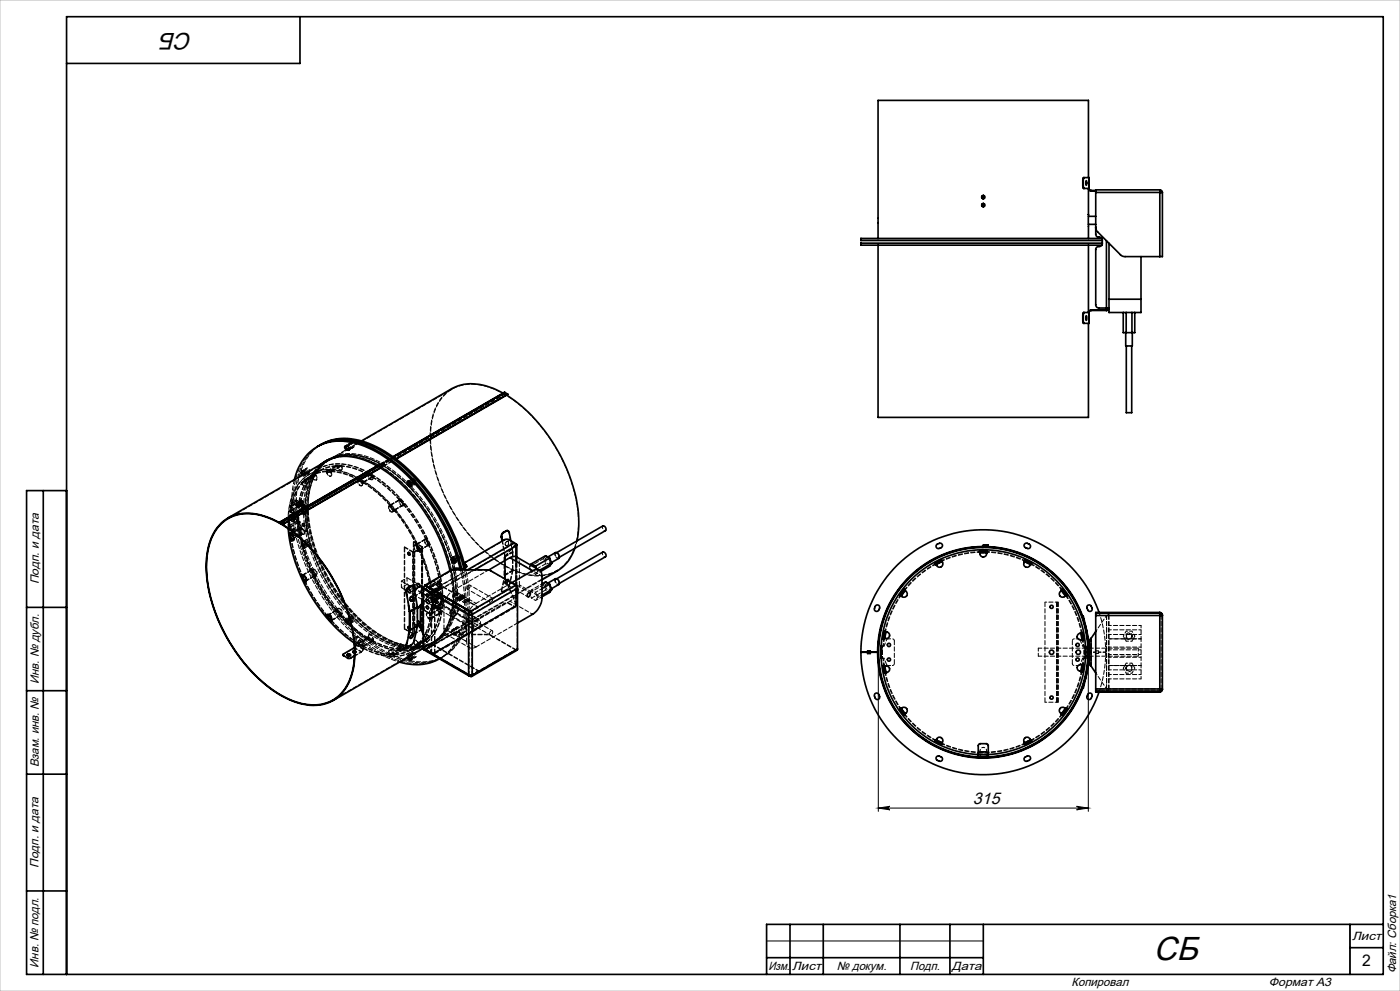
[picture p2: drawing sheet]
<svg xmlns="http://www.w3.org/2000/svg" width="420mm" height="297mm" viewBox="0 0 420 297" stroke-linecap="round" stroke-linejoin="round" font-family="sans-serif">
<defs><g id="words">
<text font-size="10" x="346.1" y="287.6">СБ</text>
<text font-size="7.1" x="57.8" y="9.8" transform="rotate(-180 57.8 9.8)">СБ</text>
<text font-size="5" x="291.9" y="241.1">315</text>
<text font-size="4.8" x="408.7" y="289.5">2</text>
<g font-size="3.6">
<text x="11.6" y="175.1" transform="rotate(-90 11.6 175.1)">Подп. и дата</text>
<text x="11.6" y="205" transform="rotate(-90 11.6 205)">Инв. № дубл.</text>
<text x="11.6" y="230" transform="rotate(-90 11.6 230)">Взам. инв. №</text>
<text x="11.6" y="260.1" transform="rotate(-90 11.6 260.1)">Подп. и дата</text>
<text x="405.6" y="281.6">Лист</text>
<text x="11.6" y="290" transform="rotate(-90 11.6 290)">Инв. № подл.</text>
<text x="230.5" y="290.6">Изм.</text>
<text x="237.7" y="290.6">Лист</text>
<text x="251" y="290.6">№ докум.</text>
<text x="273" y="290.6">Подп.</text>
<text x="285.5" y="290.6">Дата</text>
<text x="418.9" y="291.7" transform="rotate(-90 418.9 291.7)">Файл: Сборка1</text>
<text x="321.5" y="295.6">Копировал</text>
<text x="380.7" y="295.6">Формат А3</text>
</g>
</g></defs>
<path d="M263.5 197.5v45.7M326.5 197.5v45.7M263.5 242.2l3.5-.6a.53 .53 0 0 0-.5 .6 .53 .53 0 0 0 .5 .5zM263.5 242.2h63M323 241.6l3.5 .6-3.5 .5a.53 .53 0 0 0 .5-.5 .53 .53 0 0 0-.5-.6zM405 277v15M230 282h65" fill="none" stroke="#000" stroke-width=".3"/>
<g fill="none" stroke="#000" stroke-width=".5">
<path d="M90 5v14h-70M294.6 58.7v.7M295 58.6v1M324.8 55.5l.2 1h1.7M324.8 54.3h.2M324.8 55.5h.2M324.8 54.3v1.2M325 55.5l.2 1M325 54.3v1.2M325.2 53.2l-.2 1.1M325.9 54.1l.1 .5-.1 .9-.2-.5zM326.5 53.2v-23.1h-63.1v41.4"/>
<path d="M326.7 53.2h-1.7l-.2 1.1M326.7 56.5h.1M326.7 53.2h.1M326.7 53.2v3.3M326.7 56.5l.2 .4 .4 .2M327.3 57.3l-.6-.3-.2-.5v15M327.3 57.3h1.4M327.3 57.1v.2M327.3 57.1h1.4M328.7 57.7v12.5a1.11 1.11 0 0 0 1.5 1l.5 .6v1.2a1.11 1.11 0 0 1-1.5 .9l-.5 .7v16.7a.96 .96 0 0 0 1 1h2.2M328.7 57.7h19.2M347.9 57.7h.8"/>
<path d="M347.9 56.9v.8M347.9 56.9h-19.2v.8M347.9 56.9l.7 .4 .1 .4M347.9 57.1l.5 .2 .1 .4M347.9 57.7v19.2M348.7 57.7v19.2h-.8M263.4 73.5v51.6h63.1v-28.2M294.6 61.1v.7M295 61v.9M326.5 73.5v20.2l.3-.6 .5-.2M326.5 64.8h2.2M326.5 67.2h2.2"/>
<path d="M328.7 68.1l.4 1.3 7.5 7.3 .7 .2h10.6M330.6 71.5h-72.3v.6h72.4M330.7 72.9h-72.4v.6h72.3M331.9 72.1v20.2M332.7 72.9v19.4M342.3 76.9v12.8M324.8 95.9l.2 1h1.7M324.8 94.7v1.2M324.8 94.7h.2M324.8 95.9h.2M325 95.9l.2 1M325 94.7v1.2"/>
<path d="M325.2 93.7l-.2 1M325.8 94.7h.2v.3l-.1 1zM326.7 93.7h-1.7l-.2 1M326.7 96.9h.1M326.7 93.7h.1M326.7 93.7v3.2M327.3 93.1l-.3 .1-.3 .5M327.3 92.9v.2M327.3 93.1h4.6M327.3 92.9h4.6M331.9 92.3h.8M331.9 92.9v.2"/>
<path d="M332.5 92.3l-.2 .5-.4 .1M332.7 92.3a.73 .73 0 0 1-.8 .8M332.7 89.7h9.6M337 93.7v6h3.4v-6M337.7 99.7v4h2v-4M337.9 93.7v6M339.6 93.7v6M342.3 89.7v4h-9.6v-1.4M150.9 117.8a16.3 16.3 0 0 0-14.3-1.8l-28.2 16.1M151.4 117.6l-33.5 19.3M151.4 117.6l.9 .5M151.4 117.6l-33.4 19.3"/>
<path d="M152 118.4a49.9 49.9 0 0 1 21.6 36.7v3.6l-.5 3.4M152.3 118.1l-33.6 19.4M152.3 118.1l-33.4 19.5M337.9 103.7v20h1.6v-20M95.1 133.9a15.2 15.2 0 0 1 13.6-.8 44.2 44.2 0 0 1 20.7 17.3 61.5 61.5 0 0 1 9.2 20.2M95.8 133.5a15.9 15.9 0 0 1 14.6-.3 48.3 48.3 0 0 1 21.3 19.6 59.4 59.4 0 0 1 7.5 17.6M96.1 133.3a15.3 15.3 0 0 1 13.6-.8 45.9 45.9 0 0 1 21.6 18.7 59 59 0 0 1 8.3 18.9M96.2 139.2a12.9 12.9 0 0 1 13-1.4l3.9 1.8M97.8 138.1l-1.2 .9M98.1 138l-.9 .6M98.3 137.9l-.7 .5M99.1 137.5l-.3 .2"/>
<path d="M99.2 137.5l-.8 .4M100.5 137.1l-.1 .1M100.6 137.1l-2.5 1-29.7 17.2M103.8 133.6l.2 .7 .5 .4M104.1 134.9a.72 .72 0 0 1-.6-.5 .72 .72 0 0 1 .2-.8 .78 .78 0 0 1 .9 .4 .78 .78 0 0 1-.1 .9M104.1 134.9h.4M104.5 134.7l-.4 .2M104.5 134.7h.3M104.7 134.8l-.2 .1M113.4 139.5l-29.3 16.9M113.5 139.5l-29.3 16.9M13 147v145"/>
<path d="M20 147h-12v145h407v-287h-395v287M83.9 156.7a16.7 16.7 0 0 0-14.4-2 13 13 0 0 0-7.2 10.3 40.6 40.6 0 0 0 5.5 25.8 43.9 43.9 0 0 0 19.1 19 14 14 0 0 0 13.7-.3 15.7 15.7 0 0 0 5.9-13.2 49.2 49.2 0 0 0-15.1-33.9l-4.1-3.5-3.1-2.1M83.9 156.8a16.2 16.2 0 0 0-14.4-1.9 13.5 13.5 0 0 0-7.3 11.6 43 43 0 0 0 7.5 27.2 40.3 40.3 0 0 0 18.8 16.6 12.9 12.9 0 0 0 13.2-1.8 17.4 17.4 0 0 0 4.7-13.1 49.5 49.5 0 0 0-20.1-37.1l-2.1-1.5M83.9 156.7v.1M84 156.6l-.1 .1M84 156.5l.1 .1M84 156.6l.1 .1M84 156.5v.1M84.1 156.7l-.2 .1M84.1 156.6v.1M84.2 156.4l-.2 .1M84.2 156.5l-.1 .1"/>
<path d="M84.2 156.5l.9 .5M84.2 156.4v.1M84.2 156.4l.9 .5M84.3 156.6l-.2 .1M84.4 156.6l-.3 .2M84.5 156.7l-.3 .1M85.1 156.9v.1M86.5 158.4a48.8 48.8 0 0 0 19.8 34.3M87 159.8l.1 .2M87.1 159.8v.1M87.1 159.8v.3M87.1 159.8h-.2l.3 2.1"/>
<path d="M87.1 160v.2M87.1 160h.1M87.1 159.9v.1M88.3 143.8a13.8 13.8 0 0 1 12.5-11.6 25.5 25.5 0 0 1 16.6 6.2 60.2 60.2 0 0 1 20.7 32.2M90.3 141.6l.3 .8M90.5 141.2a.68 .68 0 0 1 1 .8M90.5 141.2l-.2 .4M90.8 141.4l.2 .8M90.8 141.4l-.5 .2M90.8 141.1l-.3 .1M90.9 141.1l-.1 .3M114.2 140.3a50.6 50.6 0 0 1 20.8 30.8"/>
<path d="M114.4 140l-29.3 16.9M114.4 140.1l-29.3 16.9M122.4 145.3l-.3-.4 .1-.6a1.17 1.17 0 0 1 1.2 1.2l-.1 .4-.5-.2M122.4 145.3l.4 .4M122.5 144.2l.3 .8M122.8 145l-.4 .3M122.8 145l.4 .4M123.2 145.4l.2 .2M123.2 145.4l-.4 .3M151 159.6l-.4 .4-.2 .9M151 159.6h.1M151.1 159.6l-.4 .4-.2 .9"/>
<path d="M151.8 159.1h.1M151.8 159.1l-.8 .5M151.9 159.1a.55 .55 0 0 1 .9 .5l.4 2.5M151.9 159.1l-.8 .5M152.4 159.1h-.6M87 160.1l.2 1.7M87.1 160.2l.1 1.6M87.1 160.2l.2 .1M87.1 160.2h.3M87.2 161.8v.1M87.3 160.3l.4 .2 .4 .9M87.4 160.2l.6 .6 .2 .5"/>
<path d="M87.4 160.2l-.1 .1M88.1 161.4a.44 .44 0 0 1-.1 .5 .44 .44 0 0 1-.5 .1l-.3-.1M88.2 161.3l-.3 .7M88.2 161.3l-.1 .1M90.5 172.6l.9 1.7M90.6 172.6l-.2-.2 1 2.2M90.6 172.6l.8 1.7M90.7 172.5l.4 .1 .6 .6M90.7 172.5l-.1 .1M90.8 172.5h.4l.6 .7M90.8 172.5h-.1M90.8 172.5l-.2 .1"/>
<path d="M91.4 174.3v.3M91.4 174.3l.1 .2M91.5 174.5h.1M91.5 174.5l-.1 .1M91.7 173.2l.1 .2a.62 .62 0 0 1-.4 .9M91.8 173.2a.78 .78 0 0 1-.2 1.1M91.8 173.2h-.1M121.8 177.4h.1M121.8 177.4l.2 1M121.9 177.4l1 5.8M122.3 176.1l-.4 .6-.1 .7M122.3 176.1h.1"/>
<path d="M122.4 176.1l-.4 .6-.1 .7M123.2 179a.53 .53 0 0 1 .8-.1 .53 .53 0 0 1-.1 .9 .51 .51 0 0 1-.8 .3 .51 .51 0 0 1 0-.9zM123.2 175.6h.1M123.2 175.6l-.9 .5M123.3 175.6a.57 .57 0 0 1 .9 .5l1 5.8M123.3 175.6l-.9 .5M123.6 178.8a.75 .75 0 0 1 .3 .8 .75 .75 0 0 1-.6 .5l.5-.6zM123.7 178.8l.2 .7-.3 .5-.3 .1M123.8 175.6h-.6M127 176.4l13.6 7.9M127 176.4v18M127.5 175.5l-.5 .9"/>
<path d="M127.5 175.4l7.5-4.4 1.1-.2h10.4l8.2 4.6M127.5 175.5l13.6 7.8M127.5 175.4v.1M127.5 175.4l13.6 7.8M135.4 167.6l.1-.5a1.15 1.15 0 0 1 1.1 1.3l-.4 .4-.6-.6M135.4 167.6l.2 .6M135.8 167l.1 .4M135.9 167.4l-.5 .2M135.9 167.4l.1 .5M136 167.9l.5 .7M136 167.9l-.4 .3M139.3 168.9l.3 .5"/>
<path d="M139.6 169.3h.1M139.6 169.3v.1M139.6 169.4l.1 .1M139.7 169.3a.38 .38 0 0 1 .3 .4 .38 .38 0 0 1-.3 .4l-1.3 .5-1.6-.4-1.3 .6M139.7 169.5l.3 .3M139.7 169.3v.2M150.4 160.9h.1M150.4 160.9l.2 1M150.5 160.9l.2 1.2M153 167.1l1.2-.3 .6 .1 6.9 3.9M153 167.1l6.8 4M153 167.1l-6.4 3.7"/>
<path d="M154.3 162.7l.5 .9M154.3 162.7l-1.7-1h-1.2l-11.8 6.8a.4 .4 0 0 0-.3 .4 .4 .4 0 0 0 .3 .4M154.3 162.7l-14 8.1M154.7 175.4l.6 .9M154.7 163.1l.3 .1-.2 .4M154.7 163.1l.1 .4M154.7 175.4l-13.6 7.8M154.7 163.1h.1M154.7 163.1v.1M154.8 163.6l-12.4 7.2M154.8 163.6v3.3M155 163.3v3.7"/>
<path d="M155.3 176.3l-13.6 7.8M155.3 176.3v18.2M158.4 177.9l.3-.3a.63 .63 0 0 1 .3 .8 .63 .63 0 0 1-.8 .4zM159.4 169l-.2 .4M159.4 169l1.3 .7M159.8 171.1a1.72 1.72 0 0 1 2-.2 1.72 1.72 0 0 1 .8 1.8v6.5a6.4 6.4 0 0 1-2.8 4.9l-4.5 2.6M159.8 171.1l-6.3 3.6M160.7 169.7l.2 .7M162.6 175l1.1-.6 1.2 .7M164.4 166.9l2.2-1.3a1.13 1.13 0 0 1 1 1.8l-2.2 1.2M164.4 174.8l2.2-1.3a1.13 1.13 0 0 1 1 1.7l-2.2 1.3M164.9 167.2l-4.2 2.5"/>
<path d="M164.9 167.2l.6 1.6M164.9 167.2l-1.2-.7-4.3 2.5M164.9 175.1l-2.3 1.3M164.9 175.1l.6 1.6M165.5 168.8l-3.6 2.1M165.5 168.8l-.6 .9-2.7 1.6M165.5 176.7l-2.9 1.7M165.5 176.7l-.6 .8-2.3 1.4M167 165.6l13.9-8a.92 .92 0 0 1 .7 1.4l-13.8 8M167 173.5l13.9-8.1a.92 .92 0 0 1 .7 1.5l-13.8 7.9M172.5 164.3a12.3 12.3 0 0 1-5.4 6.9l-4.5 2.6M270.1 178.5h.1"/>
<path d="M270.1 178.5l-.1 .1M270.1 178.4l.3 .2M270.1 178.4v.1M270.2 178.5h.1M270.2 178.5v.1M271.3 176.8l.2 .2M271.3 176.8h.1M271.3 176.8l-1.2 1.6M271.3 176.8l.1 .1M271.4 176.9h.1M271.4 176.9l.2-.2-.2-.1-1.4 1.9 .3 .1M271.4 176.6l-.1 .2"/>
<path d="M271.5 177a1.02 1.02 0 0 1 .5 1.6 1.02 1.02 0 0 1-1.6 0M271.5 177l-1.1 1.6M280.7 168.9l.1 .3M280.7 168.9h.1M280.7 168.9l.1 .2M280.7 168.9l-.2 .1M280.8 169v.1M280.8 169.1l-.3 .1M281 163.2l.8-.4a.7 .7 0 0 1 .9 .4 .7 .7 0 0 1-.4 .9l-.5 .3a.7 .7 0 0 1-.9-.3 .7 .7 0 0 1 .1-.9zM282.5 168l.1 .3M282.5 168h.1M282.5 168l-1.8 .9"/>
<path d="M282.5 168l.1 .2M282.5 168.2h.1M282.6 168.2v-.3l-2.1 1.1 .1 .2M282.6 168.3a1.02 1.02 0 0 1-.3 1.6 1.02 1.02 0 0 1-1.5-.7M282.6 168.3l-1.8 .9M282.6 168h-.1M282.7 168.1l-.1 .1M293.8 165.3h2.4M293.8 165.6v-.3h2.4v.3M293.8 165.6h.2M294 165.5h.1M294 165.3h.1"/>
<path d="M294 165.3v.2M294 165.5h-.2M294 165.7a1.02 1.02 0 0 0 1 1.2 1.02 1.02 0 0 0 1-1.2M294 165.3v.4M294 165.7h2M294.6 163.9a31.6 31.6 0 0 0-27.8 45.5 31.6 31.6 0 0 0 53 5.8 31.6 31.6 0 0 0-17.4-50.4l-4.4-.8-3-.1v.2a31.4 31.4 0 0 1 27.7 46.1 31.4 31.4 0 0 1-53.7 2.9 31.4 31.4 0 0 1 22.7-48.9l2.9-.1M294.6 163.9v.2M294.8 163.8a31.7 31.7 0 0 0-31.5 31.7M294.8 163.8l-.2 .1M294.8 163.8h.2M294.8 163.7v.1M294.8 163.7h.2"/>
<path d="M295 163.8a31.6 31.6 0 0 1 29.9 21.3M295 163.8l-.4 .3M295 163.7v.1M295.1 163.3l-.3 .4M295.1 163.5l-.1 .2M295.1 163.3v.2M295.1 163.3h1.3v.2h-1.3M296 165.3v.4M296 165.3h.1M296 165.5h.1M296 165.3v.2M296 165.5h.2"/>
<path d="M296 165.6h.2M307.2 168.1l.2 .1M307.3 163.1a1.04 1.04 0 0 1 1.2-.2 1.04 1.04 0 0 1 .6 1.2 1.04 1.04 0 0 1-1.3 .2 1.04 1.04 0 0 1-.5-1.2zM307.3 168l1.9 .9M307.3 168.3a1.02 1.02 0 0 0 .4 1.6 1.02 1.02 0 0 0 1.4-.7M307.3 168.3l1.8 .9M307.4 168.2l.1-.2-.2 .3M307.4 168.2h.1M307.4 168.2l-.2-.1 .1-.2 2.2 1M309.2 169.1l.2 .1M309.2 168.9l-.1 .3M309.2 168.9h.1"/>
<path d="M309.3 168.9l-.1 .2M309.3 168.9l.2 .1M309.5 168.9l-.1 .3-.2-.1M318.4 177a1.03 1.03 0 0 0-.4 1.6 1.03 1.03 0 0 0 1.6 0M318.4 177l1.2 1.6M318.4 176.8l.2 .1M318.5 176.9l-.1-.1 .2-.2 1.4 2h-.3M318.6 176.9h.1M318.6 176.7l.1 .1M318.7 176.8h.1M318.7 176.8l-.1 .1M318.7 176.8l-.3 .2"/>
<path d="M318.7 176.8l1.2 1.6M319.7 178.5h.1M319.7 178.5l.2 .2M319.9 178.4l-.3 .2M319.9 178.4v.1M319.9 178.5h-.2M319.9 178.5l.1 .1M8 182h12M97.8 184.5l1.5 1.7v-.2M97.8 184.5h.2M97.9 184.4l-.1 .1M97.9 184.4l.1 .1"/>
<path d="M97.9 184.4h.1M98 184.5a.57 .57 0 0 1 .5-.3 .57 .57 0 0 1 .5 .4M98 184.5l1.2 1.6M98 184.5l1.2 1.5M98 184.4v.1M98.2 184.3l.4-.2 .5 .4M99 184.6l.3 .5v.7M99.1 184.5l.4 .7-.1 .6M99.1 184.5l-.1 .1M99.2 186h.1M99.3 185.8l-.1 .2M99.4 185.8h-.1"/>
<path d="M99.4 185.8l-.2 .2M102.9 196.2v.2M103 196.5l1.3 .7M103 196.5v.1M104.2 196.2a.43 .43 0 0 1 .5-.3 .43 .43 0 0 1 .3 .6h-.5zM104.2 196.3l.5-.2 .4 .3a.58 .58 0 0 0-.9 0zM104.2 196.4h.9M104.3 197.2h.9M104.3 197.2v.1M105.2 197.2v.1M105.9 195.3l.5-.1zM106.3 194.1l-3.3 1.9v.5"/>
<path d="M106.3 194.1h.1M106.3 196.5l-1.1 .7M106.4 195l-.5 .3 .5 .3M106.4 195.3l-.5 .1M121.8 193.4l.2 .5M121.8 193.4l.1 .1M122 192.6l-.2 .8M122.1 197.1l.7 .6M122.5 181.4l.3 1.8M122.6 196.9l.6 .6M122.8 197.7l.4 .1M122.8 183.2v.1"/>
<path d="M122.8 188.7v.1M122.8 183.2h.1M122.8 183.3l.2 .1M122.8 188.7l.2 .1M122.8 183.3v5.4M122.8 188.8l.1 .1M122.8 188.8l-.3 1.5M122.9 183.2l.1 .2M122.9 188.9l-1 4.6M123 188.8l-.1 .1M123 183.4v5.4M123 196.6a.66 .66 0 0 1 .2 1.2"/>
<path d="M123.2 197.5l-.4 .2M123.2 197.5h.2M123.3 190.6l.5-.4a.55 .55 0 0 1 .2 .6 .55 .55 0 0 1-.5 .4h-.5zM123.4 197.6l-.2 .2M125.2 181.9v.2M125.2 187.2l.4 .1 .5 .8M125.2 187.5v.1M125.2 187.6l-1 4.6-.6 .9-1.2 .7a.3 .3 0 0 1-.4 .1 .3 .3 0 0 1-.1-.4M125.2 181.9l-2.3 1.3M125.2 182.1l-2.2 1.3M125.2 182.1v5.4M125.2 187.5l-2.2 1.3"/>
<path d="M125.2 187.6l-2.3 1.3M126 181.6l-.8 .6M126.1 181.4l-.9 .9M126.1 188.1l.9 2M126.1 181.4v6.7M127 194.4l.1 .3 13.7 7.9M127 194.3l-27.1 15.6M127 194.4l13.6 7.8M127 180.4l-.9 1M131.8 197.5v-.1a14.9 14.9 0 0 1-12 1M140.6 184.3v17.9M140.7 184.2h.8"/>
<path d="M140.7 184.2l-.1 .1M141.1 183.2l.6 .9M141.1 183.3l.4 .8M141.1 183.3l-.5 1M141.1 183.5l-.4 .7M141.1 183.2v.3M141.2 183.4l-.1 .1M141.5 184.2l.2 .1h-1.1M141.5 184.1h.2M141.5 184.1v.1M141.7 184.1v18.3M155.3 194.5l-.2 .4-13.6 7.8"/>
<path d="M155.3 194.5l-13.6 7.9M258.3 195.5a36.7 36.7 0 0 0 30.6 36.2 36.7 36.7 0 0 0 40.8-24.3M258.3 195.5h2M260.3 195.1h.8v.8h-.8zM261.1 195.5h2.2M262.7 181.5a.7 .7 0 0 1 .9-.1 .7 .7 0 0 1 .3 .9l-.3 .5a.69 .69 0 0 1-.9 .4 .69 .69 0 0 1-.3-.9zM263.3 195.5a31.7 31.7 0 0 0 26.4 31.2 31.7 31.7 0 0 0 35.2-20.8M264.3 193.7h.1M264.3 193.7v3.6M264.3 197.3h.1M265.1 199.6v.1M265.1 191.3h.2"/>
<path d="M265.1 191.3v.3M265.1 199.4v.2M265.1 199.6h.2M265.1 191.2l.3 .1M265.1 191.2v.1M265.1 199.7l.4 1.9M265.3 199.4v.2M265.3 191.3h.1M265.3 199.6v.1M265.3 199.4h-.3l.4 2.4 .2-.2M265.3 191.3v.3M265.3 199.4v.3"/>
<path d="M265.4 199.6a1.02 1.02 0 0 1 1.5 .8 1.02 1.02 0 0 1-1.1 1.2M265.4 199.6l-.3 .1M265.4 199.6l.4 2M265.5 189.3l.3 .1M265.5 189.3h.1M265.5 189.3l-.4 1.9M265.5 189.2v.1M265.6 189.3h.1M265.7 189.4l-.3-.2-.4 2.4h.3M265.8 189.4a1.02 1.02 0 0 1 1.1 1.2 1.02 1.02 0 0 1-1.5 .7M265.8 189.4l-.4 1.9M324.3 189.8a1.02 1.02 0 0 0-1.2 1.1 1.02 1.02 0 0 0 1.5 .8"/>
<path d="M324.3 189.8l.3 1.9M324.3 189.6l.3-.1 .4 2.4-.3 .1v-.3M324.3 189.6l.1 .2M324.4 189.6v.1M324.4 189.7h.1M324.6 189.7h.1M324.6 189.7h-.2M324.6 189.6v.1M324.6 189.7l-.3 .1M324.6 199.2a1.02 1.02 0 0 0-1.5 .8 1.02 1.02 0 0 0 1.2 1.2M324.6 199.2l.3 .1M324.6 189.7l.3 2"/>
<path d="M324.6 199.2l-.3 2M324.7 191.7h.1M324.7 199.2v.1M324.7 191.7h.2M324.7 191.7l.1 .2M324.7 199.2h.2M324.7 199h.3l-.4 2.4h-.3l.1-.2M324.7 199v.3M324.8 199l-.1 .2M324.9 191.7h-.3M324.9 191.7h.1M324.9 199.3l-.3 1.9"/>
<path d="M324.9 199.2h.1M324.9 191.7v.2M324.9 199v.2M325 185.7l.3 1M325.2 185.6l-.2-1v1.1M325.2 185.6l-.2 .1M325.2 185.6l1.5 6.4M325.5 187.1l.6 2.5M325.6 193.7h.1M325.7 197.3h.1M325.7 194.3h.7M325.7 196.7h.7"/>
<path d="M325.7 193.7v1.7M325.7 195.5v1.8M326.1 190l.4 2M326.2 181.6l.4-.3a1.07 1.07 0 0 1 .9 .7 1.07 1.07 0 0 1-.2 1.1l-.2 .1a1.15 1.15 0 0 1-.9-1.6zM326.5 191.7v.8M326.5 194.3h.1M326.5 196.7h.1M326.5 198.4v.8M326.5 192v.2M326.5 198.8v.1M326.5 192.2v6.6M326.5 192.2h.2"/>
<path d="M326.5 198.8h.2M326.5 198.9l.2 .1M326.5 198.9l-.4 2M326.7 192v.2M326.7 192h-.2M326.7 199l-1.5 6.3M326.7 198.8v.2M326.7 198.7l.6 .9M326.7 198.5l.6 1.1M326.7 192.2v6.6M327.3 191.3l-.6 .9M327.3 191.3l-.6 1.2"/>
<path d="M327.3 191.3v8.3M327.3 199.6l1.4 2.1M328.7 183.7v.8M328.7 184.5v22M328.7 183.7h19.2M328.7 184.5h19.2M328.7 189.3l-1.4 2M329.7 183.5a36.7 36.7 0 0 0-40.8-24.2 36.7 36.7 0 0 0-30.6 36.2M347.9 183.7v.8M347.9 184.5h.8M347.9 183.5l.5 .2 .3 .6M347.9 183.7l.5 .2 .1 .4"/>
<path d="M347.9 183.5h-19.2v.2M347.9 183.5v.2M347.9 184.5v22M348.5 184.3h.2M348.5 184.3v.2M348.7 184.3v22.3M8 207h12M140.6 202.2h1.1M140.6 202.2l.2 .4h.3M140.7 202.3l.4 .1M141 202.6l.1 .1M141 202.4h.1"/>
<path d="M141.1 202.4v.3M141.2 202.4h-.1M141.5 202.3h.1M141.5 202.3l-.1 .3h-.3M141.5 202.3l.2 .1M141.5 202.3l-.4 .3M141.7 202.4l-.2 .3h-.4M262.4 208l.5-.3a1.11 1.11 0 0 1 .7 1.8l-.2 .2a1.17 1.17 0 0 1-1-1.7zM265.5 201.6h.1M265.5 201.6v.2M265.6 201.6h.1M265.6 201.6h-.1"/>
<path d="M265.8 201.6h-.3M270 212.4l1.4 1.9 .2-.1M270 212.4l.1 .1M270.1 212.5h.1M270.1 212.5l1.2 1.6M270.2 212.3v.1M270.2 212.4h.1M270.2 212.4l-.1 .1M270.3 212.4h-.3M270.4 212.3a1.02 1.02 0 0 1 1.6 .1 1.02 1.02 0 0 1-.5 1.5M270.4 212.3l-.3 .2M270.4 212.3l1.1 1.6"/>
<path d="M271.3 214.1h.1M271.3 214.1l.1 .2M271.4 214h.1M271.4 214l-.1 .1M271.4 214l.2 .2M271.5 213.9l-.2 .2M318.4 213.9l.3 .2M318.6 214h.1M318.6 214l-.2 .2M318.6 214l.1 .1M318.7 214.1h.1M318.7 214.1l-.1 .2"/>
<path d="M319.6 212.3a1.03 1.03 0 0 0-1.6 .1 1.03 1.03 0 0 0 .4 1.5M319.6 212.3l.3 .2M319.6 212.3l-1.2 1.6M319.7 212.4l.1-.2 .2 .2-1.4 1.9-.2-.1 .1-.2M319.7 212.4h.1M319.7 212.4l.2 .1M319.9 212.5l-1.2 1.6M319.9 212.2l-.2 .2M319.9 212.5h.1M320 212.3l-.1 .2M324.3 201.2h.3M324.4 201.2h.1"/>
<path d="M324.4 201.2l.2 .1M324.6 201.3v.1M324.6 201.2v.1M325 205.3v1l.2-1M325 205.3h.2M325.3 204.2l-.3 1.1M326.1 201.4l-.6 2.4M326.5 207.9a.7 .7 0 0 1 .8-.1 .7 .7 0 0 1 .3 .9l-.2 .5a.69 .69 0 0 1-.9 .4 .69 .69 0 0 1-.4-.9zM328.7 206.5v.7M328.7 207.2v.2h19.2M328.7 206.5h19.2M328.7 207.2h19.2"/>
<path d="M347.9 206.5v.7M347.9 206.5h.8M347.9 207.2v.2M348.5 206.6l-.1 .4-.5 .2M348.5 206.5v.1M348.5 206.6h.2M348.7 206.6l-.2 .6-.6 .2M8 232h12M280.5 221.9l.2 .1M280.5 221.9l2.1 1.1v-.3M280.5 221.8l.3 .1M280.7 222h.1"/>
<path d="M280.7 222l1.8 .9M280.8 221.9h.1M280.8 221.9l-.1 .1M280.8 221.8l-.2-.1-.1 .2M280.8 221.8a1.02 1.02 0 0 1 1.5-.7 1.02 1.02 0 0 1 .3 1.5M280.8 221.8l-.1 .2M280.8 221.8l1.8 .8M280.9 226.9a1.1 1.1 0 0 1 1.2-.2 1.1 1.1 0 0 1 .7 .9l-.2 .3a1.13 1.13 0 0 1-1.8-.8zM282.5 222.9h.1M282.5 222.9l.1 .1M282.5 222.8h.1M282.6 222.8l-.1 .1"/>
<path d="M282.6 222.8h.1M282.6 222.6l-.1 .3M293.5 226.7h.6M293.5 226.1v.6M293.5 226.1v-2.6l.5-.6h2l.4 .2 .1 3M293.5 226.1a30.7 30.7 0 0 1-24.9-46.4 30.7 30.7 0 0 1 52.7 0 30.7 30.7 0 0 1-24.8 46.4M293.5 226.7v.1M293.5 226.1h3M294.1 226.7h1.8M294.1 226.7v.2M295.9 226.7h.6M295.9 226.7v.2"/>
<path d="M296.5 226.1v.6M296.5 226.7v.1M307.3 222.6l.2 .3-.1-.1M307.4 222.8h.1M307.4 226.9l.8-.3a.7 .7 0 0 1 .9 .4 .7 .7 0 0 1-.4 .9l-.5 .2a.69 .69 0 0 1-.9-.3 .69 .69 0 0 1 .1-.9zM309.1 221.8a1.02 1.02 0 0 0-1.4-.7 1.02 1.02 0 0 0-.4 1.5M309.1 221.8l.1 .2M309.1 221.8l-1.8 .8M309.2 221.9l.1 .1M309.2 221.9l.2-.1 .1 .2-2.2 1.1-.1-.3h.2M309.2 222h.1M309.2 222l-1.9 1"/>
<path d="M309.5 221.9l-.2 .1M8 267h12M237 277v15M247 277v15M270 277v15M285 277v15M295 277v15M405 277v15M415 277h-185v15M230 287h65M405 284h10"/>
<circle cx="295" cy="59.1" r=".49"/>
<circle cx="295" cy="61.5" r=".48"/>
<circle cx="266.7" cy="197.7" r=".48"/>
<circle cx="266.7" cy="193.3" r=".49"/>
<circle cx="315.5" cy="195.5" r=".65"/>
<circle cx="315.5" cy="181.9" r=".48"/>
<circle cx="323.3" cy="197.7" r=".49"/>
<circle cx="323.3" cy="193.3" r=".5"/>
<circle cx="323.5" cy="195.5" r=".65"/>
<circle cx="315.5" cy="209.1" r=".48"/>
</g>
<path d="M0 0h420v297h-420z" fill="none" stroke="#c0c0c0" stroke-width=".3"/>
<path d="M263.5 242.2l3.5-.6a.53 .53 0 0 0-.5 .6 .53 .53 0 0 0 .5 .5zM323 241.6l3.5 .6-3.5 .5a.53 .53 0 0 0 .5-.5 .53 .53 0 0 0-.5-.6z" fill="#000"/>
<g fill="none" stroke="#000" stroke-width=".3" stroke-dasharray="1.3 .6">
<path d="M151.1 117.9l-.2-.1M151.1 117.9v.1M151.2 117.8l-.1 .1M151.2 117.7l.1 .1M151.2 117.7v.1M151.3 117.6l-.1 .1M151.3 117.8v.1M151.3 117.9l-.2 .1M151.3 117.9l-.1-.1M151.3 118.2v-.2M151.4 117.7l-.1 .1M151.4 117.7v-.1"/>
<path d="M98 138l-.4 .2M98.3 137.8a13.6 13.6 0 0 1 13.4-.4 43.6 43.6 0 0 1 20.1 20.3 45.1 45.1 0 0 1 5.5 20.1M98.5 137.9a14.5 14.5 0 0 0-6.1 11.8 46.1 46.1 0 0 0 9.9 29.7 36 36 0 0 0 18.1 13.9 11.9 11.9 0 0 0 15.7-9 36.5 36.5 0 0 0-3.5-24 47.7 47.7 0 0 0-18-21M99 137.4l-.4 .3M100.8 139.5h.1M100.8 139.8v-.3M100.8 139.8l.2-.1M100.9 139.6l-2.8 1.6M100.9 139.6l.1 .1M101 139.6l-2.9 1.6M101 139.6h-.1M101 139.6l.3 .1"/>
<path d="M101 139.7l-.1-.2M101 139.7l-2.8 1.6M101 139.7l.2 .1M101 139.7v-.1M101 139.7h.1M101.2 139.8l.1-.1M101.4 140h-.1M101.4 140l-.1-.3M102.2 139.6l-2.8 1.6M102.2 139.6l.1 .1M102.2 139.6h.1M102.3 139.7l-2.9 1.6"/>
<path d="M102.3 139.7h.1M102.3 139.7l-.1-.1M102.3 139.5l.1 .3M102.3 139.5h.1M102.4 139.8l.1-.1M102.4 139.5l.1 .2M102.4 139.8l-.1-.1M102.4 139.8l.1 .2M102.5 139.7l-.3-.1M102.5 139.7l.1 .3M103.7 133.6l.5-.2M103.9 133.6l.3-.2"/>
<path d="M104 133.4l-.4 .2M104.1 133.6l.4-.2M104.2 133.4h.3M104.7 134.9l.4-.3M104.7 133l.4 .1M104.7 133l.4-.2M104.8 134.8l.1-.1M104.9 134.7h-.1M105 132.8l-.4 .3M105.1 134.3l.4-.2M105.1 133.1l.4-.3M105.1 132.8h.4"/>
<path d="M105.5 134.4l-.4-.1M105.5 134.4l.4-.3M105.6 134.3l.5-.2M105.9 134.1h-.4M108.5 132.1l-9.3 5.4M113.5 139.5l.5-.3M113.6 139.5v.2M113.7 139.5h-.1M113.7 139.4h.2M113.7 139.4v.1M113.8 139.2l-.4 .3M113.9 139.4v.1"/>
<path d="M113.9 139.5l-.3 .2M113.9 139.5h-.2M113.9 139.8v-.1M114 139.2l-.3 .2M114 139.4h-.1M114 139.4v-.2M114.3 139.3v-.2M114.4 140l.4-.3M114.5 139.1h.1M114.5 139v.1M114.5 139.1h-.2M114.6 139h-.1"/>
<path d="M114.6 139v.1M114.6 139.1l-.3 .2M114.6 139.4v-.1M114.7 138.8v.2M114.7 138.8l-.2 .2M114.7 139h-.1M114.8 139.7v.2M115.6 139.3v.2M86.8 157.8l.3 .2M86.8 154.5v.4M86.8 157.8v-.3M86.9 154.6v.2"/>
<path d="M86.9 154.8l.4 .2M86.9 157.7v-.2M86.9 153.3h.1M86.9 159.7h.1M86.9 154.9h.2M86.9 158h.2M86.9 158l2.9-1.7M87 155.6h.1M87 159.7h.2M87 159.8v-.1M87.1 158l2.8-1.6M87.1 153.5l-.2-.2"/>
<path d="M87.1 153.5l.1-.1M87.1 159.8l.1-.1M87.1 159.9l2.8-1.6M87.1 153.4l.2 .1M87.1 153.4v-.3M87.1 153.1h.1M87.1 153.1l.1 .1M87.1 160l2.8-1.7M87.1 159.9l.1 .1M87.1 155.1l-.3-.2M87.1 155.1l.2-.1M87.1 158l.2-.1"/>
<path d="M87.2 151.6l.2 .1M87.2 151.6l.1-.1M87.2 153.4l-.2-.1M87.2 153.2l-.1-.1M87.2 160l2.8-1.7M87.2 153.3v-.1M87.2 153.3l.2 .2M87.2 153.3l-.1 .1M87.2 153.2h.1M87.3 157.9l-.4-.2M87.3 151.5l.2 .1M87.3 151.6v.3"/>
<path d="M87.3 151.6l.2 .1M87.3 151.6h.1M87.4 151.7l.1-.1M87.4 153.5h-.1M87.5 151.9h-.2M87.5 151.7l-.2-.1M87.5 151.7v.2M87.5 151.7h.1M87.5 156.2h.1M87.5 150.7l.4-.2M87.5 150.7l.2-3.8 .6-3.1M87.5 152.1l-.2-.2"/>
<path d="M87.5 152.1l.2-.1M87.7 152l-.2-.1M87.7 153.9l.1-.1M87.7 154.9l.1-.2M87.8 154.5l-.2-.1M87.8 154.7l-.3-.3M87.8 153.8l.4-.1M87.8 159.7l-.1 .1M87.9 153.7l-.1 .1M87.9 154.8l-.3-.3M87.9 153.7l.1-.1M87.9 150.5l-.4 .2"/>
<path d="M88 154.9l-.2 .1M88 158.5l-.2 .1M88.1 153.8l-.4 .1M88.1 154.9h-.1M88.1 158.5h-.1M88.2 153.7l-.1 .1M88.2 153.3h-.1M88.3 155.8h.1M88.3 159.4h.1M88.4 155.8l.2-.1M88.4 159.4l.2-.1M88.5 150.1l.4-.2"/>
<path d="M88.5 154.6h-.1M88.9 154.3l.1-.1M88.9 151.2v.3M88.9 151.8v-.3M88.9 151.5l.4-.2M88.9 151.8l.4-.2M88.9 149.9l-.4 .2M89 156.2h.6M89.2 156.2h.3M89.3 150.9l-.4 .3M89.3 150.9v.4M89.3 151.3l-.4 .2"/>
<path d="M89.3 151.6v-.3M89.4 155h-.1M89.5 151.8v-.3M89.5 151.8v.4M89.5 152.2l.4-.3M89.5 151.8l.4-.2M89.5 156.2l.4 .2M89.5 153.3h-.3M89.6 153.2h-.6M89.6 156.2l.4 .2M89.8 153.2l-2.9 1.7M89.8 153.2l.1 .1"/>
<path d="M89.8 156.3l.1 .1M89.9 153.5l-.4-.2M89.9 153.5l.1-.1M89.9 156.4h.1M89.9 158l.1 .1M89.9 151.6h.1M89.9 158h.1M89.9 153.3l-2.8 1.6M89.9 151.6l-.4 .2M89.9 151.3l-.4 .2M89.9 151.6v-.3M89.9 150.6v.3"/>
<path d="M89.9 151.6v.3M89.9 151.3v-.4M89.9 150.9l.4-.2M89.9 151.3l.4-.3M89.9 151.5l-2.8 1.6M89.9 151.5l.1 .1M89.9 151.4l-2.8 1.7M89.9 151.4l.5 .1M89.9 151.4v.1M89.9 158.3l.1 .1M89.9 158.3h.1M90 153.4l-.4-.2"/>
<path d="M90 158h.2M90 151.8l-.1-.2M90 151.8l.2-.1M90 158.1l.2-.1M90 151.6l-2.8 1.6M90 158.3h-.1M90 151.5l-2.8 1.7M90 151.5v.1M90 151.5h.3M90 151.5l-.1-.1M90 158.4v-.1M90.1 149.9l.2 .1"/>
<path d="M90.1 149.9l.2-.1M90.2 151.7l-.2-.1M90.2 150l-2.9 1.6M90.2 150l.1 .1M90.2 150h.1M90.3 149.8l.1 .1M90.3 151.5h.1M90.3 158.4h.2M90.3 158.4h-.3M90.3 158.4l.1-.1M90.3 150.1l-2.8 1.6M90.3 150.1h.1"/>
<path d="M90.3 150.1l-.1-.1M90.3 150.4l-.4 .2M90.3 150.4v.3M90.3 150.7l-.4 .2M90.3 151v-.3M90.3 150l.1-.1M90.4 158.3l.2 .1M90.4 158.3h-.5M90.4 152.3l.1-.1M90.4 144.7h.1M90.5 151.7l-.2-.2M90.5 158.4h.1"/>
<path d="M90.5 151.3v-.4M90.5 151.3v.3M90.5 151.6l.4-.2M90.5 151.3l.4-.3M90.5 152.2h.4M90.5 158.2h-.1M90.5 150.1l.2 .2M90.5 150.1l.1-.1M90.5 150.1h-.2M90.6 151.6l-.1 .1M90.6 151.6l-.2-.1M90.6 144.9l-.2-.2"/>
<path d="M90.6 144.9h.1M90.6 145l.1 .3M90.6 145v-.4M90.6 152.1l-.1 .1M90.6 150l.2 .2M90.6 150h-.4M90.6 144.6h.1M90.6 144.6l.1 .2M90.7 144.9l-.2-.2M90.7 145v-.2M90.7 145l.2 .2M90.7 145h-.1"/>
<path d="M90.7 150.3l.1-.1M90.7 144.8l-.1-.2M90.7 144.8h.1M90.8 152.2l-.4 .1M90.8 158.8l.1-.1M90.8 153.3l-.1 .1M90.8 156.9l-.1 .1M90.8 141.1l.2-.1M90.9 145.2l-.2 .1M90.9 151l-.4 .3M90.9 150.7l-.4 .2M90.9 151v-.3"/>
<path d="M90.9 151v.4M90.9 152.2h-.1M90.9 153.2l-.1 .1M90.9 156.8l-.1 .1M90.9 141.1l.1-.1M91 152.7l.5-.2M91.1 140.9l-.5 .2M91.1 151.8h.1M91.2 154.2l.1-.1M91.2 157.8l.1-.1M91.2 142.7l.4-.3M91.3 154.1h.1"/>
<path d="M91.3 157.7h.1M91.3 159.5h.1M91.3 142.6l.4-.3M91.4 141l.1-.3M91.4 141l.4-.2M91.4 151.5h-.1M91.4 143.7l.2 .2M91.4 143.7l.1-.1M91.4 142.2l-.1 .4M91.4 142.2l.5-.3M91.5 143.8l-.1 .4M91.5 152.5l-.5 .2"/>
<path d="M91.5 143.8l.1 .1M91.5 143.8h.1M91.5 141.9l-.1 .3M91.5 143.6l.2 .3M91.5 144.1l-.1 .1M91.5 140.7l.4-.3M91.5 143.9v-.1M91.5 143.9v.2M91.6 143.9h-.1M91.6 143.9h.1M91.6 144.4l-.2-.2M91.6 144.4h.1"/>
<path d="M91.6 159.3h.3l.2-.3M91.6 152.7h.1M91.7 145.7l.1-.1M91.7 144.4l-.2-.3M91.7 159.2l-.1 .1M91.8 140.8l.1-.4M91.9 141.9l-.2 .4M91.9 159.3l.1-.1M92 152.2l.4-.3M92.1 159l.1-.1M92.1 140.3l-.5 .2M92.2 153.4l-.1 .1"/>
<path d="M92.2 158.9l-.2 .3h-.3M92.2 142.1l.4-.2M92.3 142l.4-.3M92.4 141.6l-.1 .4M92.4 141.6l.5-.2M92.4 151.9l-.4 .3M92.9 141.4l-.2 .3M92.9 142.1l-.1 .1M93.4 143h.1M93.4 143l-2.8 1.6M93.4 143l.1 .1M93.5 143l-2.9 1.6"/>
<path d="M93.5 143l.4 .1M93.5 143h-.1M93.5 143.2l-.1-.2M93.5 143.2h.1M93.5 143.1l-2.8 1.7M93.5 143.1h.1M93.5 143.1l.3 .1M93.5 143.1v-.1M93.6 143.2l-.1-.2M93.8 143.2l.1-.1M93.9 143.4l-.1-.2M94 143.4h-.1"/>
<path d="M94 143.4l-.1-.3M94.3 142.2l-2.8 1.6M94.3 142.2l.1 .1M94.3 142.2h.1M94.3 142l.2 .2M94.3 142l.2-.1M94.4 142.3l-2.9 1.6M94.4 142.3l-2.8 1.6M94.4 142.3h.1M94.4 142.3l-.1-.1M94.5 141.9l.1 .3M94.5 142.2h.1"/>
<path d="M94.6 142.4l.1 .2M94.6 142.4l.1-.1M94.6 142.4l-.2-.1M94.7 142.3l-.4-.1M94.7 142.3l.2 .2M94.7 142.6l.2-.1M94.8 143.9l.1-.1M95 143.8h-.1M95.8 140.4l-.1 .1M96 141l-2.9 1.6M96.1 141.1l-2.9 1.6M97.8 141.2h.1"/>
<path d="M97.9 141.5l-.1-.3M97.9 141.5l.1-.1M98 141.6l.1-.4M98 141.6l.1 .3M98 141.4l-.1-.2M98.1 141.5l.1-.2M98.1 141.5l-.1 .1M98.1 141.5l.1 .3M98.1 141.2h.1M98.1 141.2l.1 .1M98.2 141.3l-.1-.1M98.2 141.3h.1"/>
<path d="M98.2 141.8l-.1 .1M99.1 142.7l-.1 .1M99.2 142.7h.1M99.3 141.2l.1 .3M99.3 141.2h.1M99.3 141.9v-.3M99.3 141.9l.2-.1M99.4 141.6h-.1M99.4 141.2l-.1 .4M99.4 141.2v.1M99.4 141.2h.1M99.4 141.5l.1-.1"/>
<path d="M99.4 141.3v-.1M99.4 141.3v.3M99.4 141.3h.1M99.4 141.2l.1 .2M99.5 141.8l-.1-.2M101.3 140l-.1-.2M102.3 140.9l-.1 .1M102.4 140.9l.1-.1M102.5 140h.1M107.3 143.8v-.2M107.3 143.8h.1M107.3 143.6h.1"/>
<path d="M107.3 144.1l.2-.4M107.3 144.1v.2M107.4 143.8v-.2M107.4 144l.1-.2M107.4 144l-.1 .1M107.4 144.3h-.1M107.4 144v.3M107.5 143.8v-.1M107.5 143.7h.1M107.5 143.8h.1M107.5 143.7v.1M108.1 145.5h-.1"/>
<path d="M108.5 145.6l.1-.1M108.7 145.1v-.2M108.7 145.1h.1M108.8 144.8l-.1 .1M108.8 145.1v-.3M108.9 144.5l-.2 .4M108.9 144.6v-.1M108.9 144.6l-.1 .2M108.9 144.6h.1M108.9 144.5v.1M108.9 144.5h.1M109 144.6v.2"/>
<path d="M109 144.6l.1-.1M109 144.8h.1M109.1 144.5v.3M110.2 142.1v-.2M110.2 142.1h.1M110.2 141.9h.1M110.3 142.1v-.2M110.3 142.1l-2.8 1.6M110.3 142.1v.1M110.3 142.2l-2.8 1.6M110.3 142.1h.1M110.3 142.1l.3 .1"/>
<path d="M110.3 142.2l.2 .1M110.3 142.2v-.1M110.3 142.2h.1M110.5 142.5v-.2M110.5 142.3l.1-.1M110.6 142.4l-.1 .1M110.6 142.4v-.2M111.2 143.7l.1-.1M111.6 143.8l.2-.1M111.7 142.9l-2.8 1.6M111.7 143l-2.8 1.6M111.7 142.9v.1"/>
<path d="M111.8 143l-2.9 1.6M111.8 143h-.1M111.8 143v-.1M111.8 142.9l-2.9 1.6M111.8 142.9h-.1M111.9 143.1l.1-.1M111.9 143.1l-.2-.1M111.9 143.1v.2M111.9 143.3l.1-.1M111.9 142.9v.2M111.9 142.9l.1-.1M111.9 143.1h.1"/>
<path d="M112 143l-.3-.1M112 143v.2M112 142.8v.3M114.4 140.1l.4-.2M116.7 151.7l.4-.3M116.7 151.7l-.1 .2M116.7 151.4l.1-.1M116.7 151.4h.2M116.8 151.8l-.2 .1M116.8 151.3l.1-.1M116.8 151.6l.2-.1M116.8 151.6l-.1 .1"/>
<path d="M116.8 151.6v.2M116.9 151.4v-.2M117 151.5v-.1M117 151.5h.1M117.1 151.4h-.1M117.1 151.4l-.1 .1M117.1 153.1h-.1M117.8 153.4h.1M117.9 153.3l.1-.2M117.9 153.3l.1-.1M118 153.2l.1-.1M118.1 153.1h-.1"/>
<path d="M118.3 152.9v-.1M118.3 152.9l-.2 .2M118.3 153.2l.1-.1M118.3 152.9h.1M118.3 152.8l-.3 .3M118.3 153v.2M118.3 153h.2M118.5 153l-.1 .1M119.7 149.7l.1-.1M119.7 149.7h.1M119.8 149.6l.1-.1M119.8 149.7l.1-.2"/>
<path d="M119.8 150l.1-.1M119.8 149.8l-2.8 1.7M119.8 149.9l-2.8 1.6M119.8 149.9h.1M119.8 149.9v-.1M119.8 149.9l.1-.1M119.9 149.8l-2.9 1.6M119.9 149.8h-.1M119.9 149.8l-2.8 1.6M119.9 149.8h.1M119.9 149.9l.1-.1M119.9 150h-.1"/>
<path d="M119.9 150l.1-.2M120.2 151.2l-.1 .1M120.9 151.6l.1-.1M121.1 151.5l.1-.1M121.1 151.3l-2.8 1.6M121.1 151.3h.1M121.1 151.3l.1-.1M121.1 151.2l-2.8 1.6M121.1 151.2v.1M121.1 151.3v.2M121.1 151.3h.2M121.2 151.2l-2.9 1.7"/>
<path d="M121.2 151.2h-.1M121.2 151.5l.1-.1M121.3 151.3l-.2-.1M121.3 151.3l-.1 .1M121.3 151.3l-.1 .2M121.3 151.3h.1M121.4 151.3l-.1 .1M122.7 144l-.5 .2M122.8 144.4l.4-.2M123.2 144.8l.4-.2M123.2 144.2l.4 .4M123.3 145.9l.5-.3"/>
<path d="M123.4 144.7l.4-.3M123.7 143.4l-.5 .3M123.8 143.8l.4 .5M123.8 143.8l.4-.2M123.8 145.1l-.4-.4M123.8 145.1l.4-.2M124.2 144.3l.4-.3M124.2 143.6l.4 .4M124.2 144.9l-.4-.5M124.3 145.3l.4-.3M128.9 153.7a44.5 44.5 0 0 0-14.3-14.3M152.7 159.6h.1"/>
<path d="M180.7 158l.2-.4M87.2 160v.1M87.2 160h-.1M87.2 160l2.8-1.6M87.2 160h.1M87.3 161.8v-.1M87.3 161.8h.1M87.3 161.7h.2M87.3 161.7l2.9-1.6M87.3 161.7h.1M87.4 161.9h-.1M87.4 161.9l.1-.1"/>
<path d="M87.5 161.8v-.1M87.5 161.8l.2 .1M87.5 161.8l-.2 .1M87.5 161.7l2.8-1.6M87.5 161.7h-.2M87.5 161.7h.1M87.5 161.8h-.2M87.7 161.9l-.2 .1M88 161.9h-.3M88.1 160.3h.1M88.9 160.8l.3 .1 .1-.3M89 160.8h-.1"/>
<path d="M89.2 160.9l.1-.1M89.3 160.6l.1-.1M89.4 160.5l-.1 .3h-.3M90.1 160.1h.2M90.2 160.1l.4-.1M90.2 160.1h.1M90.3 160.1h.2M90.3 160.1h-.1M90.3 160.1h.1M90.3 160.2l-.2-.1M90.3 160.2l.1-.1M90.4 163.1l.1 .6"/>
<path d="M90.4 172.4l.1-.1M90.4 160.1h-.1M90.5 160.1l.1-.1M90.5 172.3h.2M90.6 172.4l-.1-.1M90.6 172.4l.1-.1M90.6 172.4h.1M90.6 172.4l2.8-1.6M90.6 172.5v-.1M90.6 172.5l2.9-1.7M90.7 160.1h-.2M90.7 172.4l2.8-1.6"/>
<path d="M90.7 172.4v.1M90.7 172.4l-.1 .1M90.7 172.4h.1M90.8 162.9l-.4 .2M90.8 162.9l.2 .5M90.8 160.1h-.1M90.8 160.1l-.2-.1M90.9 162.3l-.4 .3M91 163.4l-.5 .3M91.1 160.1h.1M91.3 164.3l.5-.2M91.3 174.3l.2-.1"/>
<path d="M91.4 162.6l.1 .5M91.4 163.8l-.1-.6M91.5 174.2h.1M91.5 174.2l2.8-1.6M91.5 174.3v-.1M91.5 174.3l2.8-1.7M91.5 174.3l.2-.1M91.5 174.3h-.1M91.5 174.2l2.9-1.6M91.6 174.2l-.1 .1M91.6 174.2l2.8-1.6M91.6 174.2h-.1"/>
<path d="M91.6 174.5h.1M91.7 174.5h-.2M91.7 174.2l-.1 .1M91.7 163l-.4 .2M91.8 174.2h-.1M91.8 162.3l-.4 .3M91.8 162.3l.1 .6M91.9 163.5l-.2-.5M91.9 163.5l-.5 .3M91.9 161.8l-.4 .2M91.9 162.9l-.4 .2M92.3 163.8l.5-.3"/>
<path d="M92.4 163.2l-.1-.5M92.7 162.4l-.4 .3M92.9 163l-.2-.6M92.9 163l-.5 .2M93.4 170.7h.1M93.4 170.7l.1-.1M93.5 170.8h.1M93.5 170.8h-.1M93.5 170.6h.1M93.5 170.7l.1-.1M93.8 170.7h.1M93.8 170.7l-.3 .1"/>
<path d="M93.9 170.6h.1M93.9 170.6l-.4 .2M93.9 170.7l.1-.1M94.3 172.6l.4-.2M94.3 172.6h.1M94.3 172.9l.2-.1M94.4 172.6l.2-.1M94.4 172.6h-.1M94.4 172.6h.1M94.5 172.8l-.2 .1M94.5 172.8h.1M94.6 172.5l.1-.1"/>
<path d="M94.6 172.8h-.1M94.7 172.4l-.1 .1M94.8 172.4l.1-.1M94.9 172.4h-.2M95 171.3l-.1 .1M121.4 163.9l-.1 .1M122.1 176.9a.57 .57 0 0 0 .3 .6 .57 .57 0 0 0 .6 0 .55 .55 0 0 0-.1-.8 .55 .55 0 0 0-.8 .2M122.2 176.8a.57 .57 0 0 0 .3 .7 .57 .57 0 0 0 .7-.1 .55 .55 0 0 0-.2-.7 .55 .55 0 0 0-.8 .1M122.4 176.7a.57 .57 0 0 0 .2 .7 .57 .57 0 0 0 .7 0 .55 .55 0 0 0-.2-.8 .55 .55 0 0 0-.7 .1M122.4 176.5l-.1 .1M122.5 165.5l-.2 .1M122.5 176.4l-.1 .1"/>
<path d="M122.6 165.5h-.1M122.8 166.5l.1-.1M122.9 177.7l.1-.1M122.9 179.7l.4 .4M122.9 166.4l.2-.1M123 177.6h.1M123.2 177.3l-.1 .2a.6 .6 0 0 1-.7-.2 .6 .6 0 0 1 .1-.8l.5 .3 .2 .5M123.2 178.8h.5M123.2 177.3h.2a.6 .6 0 0 0 .2-.7 .6 .6 0 0 0-.8-.3l.1 .5 .3 .5M123.3 178.8h.4M123.7 178.7h-.1M123.7 178.8l-.1-.1"/>
<path d="M123.8 165.5h.6M123.8 165.5l.1-.1M123.9 165.4h.4M124.1 176.1h.1M124.1 162.4h-.1M124.3 164.4h.1M124.3 165.4l.1 .1M124.4 163.4h-.1M124.5 163.3l-.1 .1M124.5 176.5l.2 .1M124.5 178.5l.2 .1M124.6 163.3l.4-.1"/>
<path d="M124.6 163.3l-.2 .1M124.7 163.1l.1-.1M124.7 163.3h-.1M124.7 163.3l.2-.1M124.7 163.3h-.2M124.8 163h.1M124.9 163.2l.1-.1M124.9 163.2h.1M124.9 176.3l.2 .1a.6 .6 0 0 0 .2-.8 .6 .6 0 0 0-.8-.3l.1 .5 .3 .5M125 163.2h-.1M125 163.2v-.1M125.1 175.2a.57 .57 0 0 0 .2 .6 .57 .57 0 0 0 .7 0 .55 .55 0 0 0-.2-.8 .55 .55 0 0 0-.7 .2"/>
<path d="M125.2 174.9h-.1M125.2 165.2l.2-.1M125.2 165.2l.1-.1M125.3 163.9l-.1 .1M125.3 174.8l-.1 .1M125.3 165.1h.2M125.4 163.8l-.1 .1M125.5 165.1h-.1M125.7 165.2h.1M125.7 164.8h.1M125.7 165l-.2 .1M125.7 165l.1-.1"/>
<path d="M125.7 165h.1M125.7 176.1l.2-.1M125.8 164.8l.1-.1M125.8 164.9l-.4 .2M125.8 165.2h-.1M125.8 165.2l.1-.1M125.8 165h-.1M125.8 165v-.1M125.9 176l.1-.1M125.9 175.8v.1a.6 .6 0 0 1-.8-.2 .6 .6 0 0 1 .1-.8l.5 .3 .2 .6M125.9 165.1l-.1 .1M126.1 175.6v.2a.6 .6 0 0 1-.8-.2 .6 .6 0 0 1 .2-.8l.4 .3 .2 .5"/>
<path d="M126.3 177.5l.1 .1M126.3 175.5l.1 .1M126.5 164.1v-.2M126.5 163.9l.2-.1M126.7 164.2l-.2-.1M126.7 164.2v-.4M127.1 176.8h.1M127.1 176.3l-.1 .1M127.2 176.8l.1-.3h.3M127.3 176.5l-.1 .1M127.4 162.6l.1-.1M127.5 176.6h-.3l-.1 .2"/>
<path d="M127.5 175.6v-.1M127.6 161.6l.1-.1M127.6 161.4l.1-.1M127.6 161.5l-.1 .1M127.6 176.5l-.1 .1M127.7 161.5l-.1 .1M127.7 161.5h.1M127.7 161.5l-2.8 1.7M127.7 161.3h.2M127.7 161.6l-2.8 1.6M127.7 161.6v-.1M127.7 161.6l.1-.1"/>
<path d="M127.7 161.5h.2M127.8 161.5l-2.8 1.6M127.8 161.5h-.1M127.8 161.5l-2.8 1.7M127.8 161.5h.1M127.9 176.6h.1M128 178l-.1 .1M128 179.8h-.1M128.1 175.4v.1M128.1 178h-.1M128.1 179.7l-.1 .1M128.2 176l-.1 .1"/>
<path d="M128.4 175.8v.2M128.4 175.1v-.1M128.4 178.9h.1M128.4 177.1l.1-.1M128.4 163.3h.1M128.5 178.9l.1-.1M128.5 163.3l-2.8 1.7M128.5 163.4l-2.8 1.6M128.5 163.4v-.1M128.5 163.4l.1-.1M128.6 163.3h-.1M128.6 163.3h-.2"/>
<path d="M128.6 163.3l.1-.1M128.6 163.5h.1M128.6 176h-.1M128.6 163.3l-2.8 1.6M128.6 163.3l-2.8 1.7M128.6 163.3h.1M128.7 163.2l-.1 .1M128.7 163.2l-.2 .1M128.7 176.1h.4M128.7 176.1l-.2-.1M128.7 177.8h.2M128.7 177.8l.1-.1"/>
<path d="M128.8 163.5h-.2M128.8 163.5l.1-.1M128.8 176.1h-.1M128.8 176.1l.2-.1M128.8 176.1l-.2-.1M128.8 177.7l.2 .1M128.9 163.4l-.2 .1M128.9 176h.2M128.9 176l.1-.1M128.9 177.5l-.1 .1M129 175.9l.2 .1M129 177.8h-.1"/>
<path d="M129 176l.1 .1M129 176h.1M129.1 176h.1M129.1 178h.2M129.1 176.1l-.1-.1M129.1 176.1h.1M129.3 177.7l-.3 .1M129.3 177.7l.1 .1M129.3 177.8v-.1M129.3 179.4l.1-.1M129.3 178.1l-.2-.1M129.3 178.1h.1"/>
<path d="M129.4 177.8h-.5M129.4 177.8h-.1M129.4 177.8h.1M129.4 179.4h.1M129.4 179.3l.3 .2M129.4 177.7l.1-.1M129.4 178.1l-.1-.1M129.6 179.6l-.3-.2M129.6 179.6h.6M129.7 179.5h.4M129.8 175.3l.1-.1M129.9 175.2l.1-.3h.3"/>
<path d="M129.9 174.1v.1M129.9 176.9v-.2M130 174.9l-.1 .1M130.2 175h-.3l-.1 .3M130.3 174.9l-.1 .1M130.4 179.9h.1M130.4 177.6l.1 .1M130.6 179.6h.2a.6 .6 0 0 0 .1-.7 .6 .6 0 0 0-.7-.3v.5l.4 .5M130.6 178.5v-.2a.6 .6 0 0 1 .8 .3 .6 .6 0 0 1-.1 .8l-.5-.3-.2-.6M130.7 178.4l.1-.1a.6 .6 0 0 1 .7 .2 .6 .6 0 0 1-.1 .8l-.5-.3-.2-.6M130.7 178.4a.57 .57 0 0 0 .3 .7 .57 .57 0 0 0 .6-.1 .55 .55 0 0 0-.1-.7 .55 .55 0 0 0-.8 .1M130.8 176.4l-.1 .1"/>
<path d="M130.8 180l-.1 .1M130.9 178.1l-.1 .1M130.9 176.3l-.1 .1M130.9 179.9l-.1 .1M131 178.1h-.1M131.1 174.8l.1-.1M131.1 175.5l.1-.1M131.2 177.3h.1M131.3 177.3l.1-.1M131.4 174.2h-.1M131.4 179.3h.1M131.5 179.3l.1-.1"/>
<path d="M131.6 176h-.1M131.7 174.2l.2 .1M131.8 178.9l-.1 .2a.6 .6 0 0 1-.7-.3 .6 .6 0 0 1 .1-.8l.5 .3 .2 .6M131.8 174.2h-.1M131.8 174.2h.2M131.8 174.3h.2M131.8 174.3l.1-.1M131.9 174.4l-2.9 1.6M131.9 174.4v-.1M131.9 174.4h.1M131.9 174.3l.1-.1M131.9 175.9h.1"/>
<path d="M131.9 174.2l.2 .1M132 174.4l-2.9 1.7M132 174.4h-.1M132 174.4h.1M132 174.4v-.2M132 174.3h.1M132 177.8h.1M132.1 176.1l-2.8 1.6M132.1 176.3h.1M132.1 176v.1M132.1 176l-.2-.1M132.1 176l.1-.1"/>
<path d="M132.1 176.1l-2.8 1.7M132.1 176.1l.1 .1M132.1 176.1h.1M132.1 178.8l.1 .1M132.2 176.2l-2.8 1.6M132.2 176.2l-.1-.1M132.2 175.9v.3M132.2 175.9h-.2M132.2 176.2h.1M132.2 177.7l-2.8 1.7M132.2 177.7l.1 .1M132.3 176.4l-.2-.1"/>
<path d="M132.3 176.4h.1M132.3 177.8l-2.8 1.6M132.3 178.2v-.2M132.3 178l-.3-.2M132.4 176.4l-.2-.1M132.5 178l-.4-.2M132.5 178.3v-.3M132.8 179.2l-.1-.1M134.9 171.1v.1M135.9 178.6l.4-.2M136 166.8l-.4 .2M136.3 178.4l-.4 .2"/>
<path d="M136.3 170.9v-.1M136.4 167.7l.4-.3M136.4 170.4v.1M136.4 168.8l.4-.3M136.4 167l.5-.2M136.5 168.2l.4-.2M136.6 167.6l-.2-.6M136.6 167.6l.4-.3M136.8 167.4l.1 .6M136.9 178.1l.4-.3M137 166.2l-.5 .3M137 167.3l-.1-.5"/>
<path d="M137.3 179.4v.4M137.3 179.4v-.3M137.3 179.4l.4-.2M137.3 179.1l.4-.2M137.3 177.8l-.4 .3M137.4 167.1l.1 .6M137.4 167.1l.4-.2M137.4 168.2l.4-.2M137.5 167.7l.4-.3M137.6 170.5v-.1M137.7 179.5l-.4 .3M137.7 179.2l-.4 .2"/>
<path d="M137.7 179.2v.3M137.7 179.2v-.3M137.8 166.9l.1 .5M137.8 170.5v.1M137.8 170.6l-.2-.1M137.8 179.8l.5-.3M137.8 179.4v.4M137.8 179.4l.5-.2M138.3 179.8v-.3M138.3 179.8l-.5 .3M138.3 178.9v.3M138.3 179.5l-.5 .3"/>
<path d="M138.3 179.2v.3M138.3 178.9v-.4M138.3 178.9l.4-.3M138.3 178.5l.4-.2M138.7 178.9l-.4 .3M138.7 178.6l-.4 .3M138.7 178.6v.3M138.7 178.6v-.3M138.8 179.5v-.3M138.8 179.2l.5-.3M138.8 178.9v.3M138.8 178.9l.5-.3"/>
<path d="M139.1 170.6v-.1M139.3 179.3v-.4M139.3 179.3l-.5 .2M139.3 178.9l-.5 .3M139.3 178.6v.3M139.4 169l.2-.4M139.6 168.6v-.1M139.8 170v.2M139.8 170.2l.2-.5M140 169.8v-.1M140.8 179.8l-.4 .3M146 170.8v.1"/>
<path d="M147.4 171.2v-.1M150.4 176.9l.1 .1M150.5 177.3l.1 .1M151.1 177.3l-.1-.1M151.3 167.1l.1 .1M151.3 161.7v.2M151.5 166.7h.1M151.5 166.7v.1M151.5 172.3l.1 .1M151.5 167.1h.1M151.5 166.8l.1 .1M151.5 166.8v.3"/>
<path d="M151.5 172.2l.1 .1M151.5 172h.1M151.5 172.2v-.2M151.5 172.2v.1M151.6 174.4l-.1 .2a.69 .69 0 0 0 .8-.3 .69 .69 0 0 0 .1-.7l-.8 .8M151.6 166.7v.2M151.6 166.7l-.1 .1M151.6 166.9v.2M151.6 172.3v-.3M151.6 173.4l-.1 .1M151.6 172.3v.1M151.6 174.7l.1 .1"/>
<path d="M151.8 176.7l.1 .1M151.8 163.5l.2 .1M152 174.7a.69 .69 0 0 0 .5-1 .94 .94 0 0 0-.7 1.1l.2-.1M152.4 162.2h-.1M152.6 173.7l-.1-.1M152.7 161.9v-.2M152.8 175.7l-.1-.1M153.7 171l.1-.1M153.8 165.5l-.1-.1M153.9 165.4h-.2M153.9 171.1v-.1M153.9 171.1l-.2-.1"/>
<path d="M153.9 165.5v-.1M153.9 165.5h-.1M153.9 171l-.1-.1M154.3 162.8v-.1M154.7 175.5v-.2M154.7 163.5l.1-.1M154.9 163.6l-.2-.1M155.2 176.2l.1 .1M158.8 169.8l.4-.5M158.8 177.7l.4-.5M159.2 177.2l.2-.4M161 171.7l-.3 .4"/>
<path d="M161.3 171.3l-.3 .4M163.6 175.5a.56 .56 0 0 1 .5-.5 .56 .56 0 0 1 .6 .5 .67 .67 0 0 1 .4 .8 .67 .67 0 0 1-.7 .5l-.6-.5-.2-.8M165 168.5a.56 .56 0 0 1-.5 .5 .56 .56 0 0 1-.6-.5 .67 .67 0 0 1-.4-.8 .67 .67 0 0 1 .8-.4l.5 .5 .2 .7M166.4 173.9l.2-.5M167 165.6l-.3 .2M167 173.4l-.3 .2M167.5 167.2l.3-.2M167.5 175l.3-.2M180.7 165.8l.2-.4M270.1 178.4l.1 .1M271.4 176.9l-.1-.1M280.7 168.9l.1 .1"/>
<path d="M282.6 168.2l-.1-.2M294 165.3v.2M294.7 163.9v.2M294.7 164.1v-.2M294.8 163.8h.2M294.8 163.7h.2M294.8 163.6h.2M295 163.6h-.2M295 163.7h-.2M295.1 163.3v.2M295.1 163.5v-.2M296 165.5v-.2"/>
<path d="M307.5 168l-.1 .2M309.2 169l.1-.1M318.7 176.8l-.1 .1M319.8 178.5l.1-.1M97.9 184.3l.1-.1M97.9 184.4l.1-.2M98.1 184.4l.1-.1M98.1 184.5h.1M98.1 184.5h-.1M98.1 184.5l2.8-1.6M98.1 184.6h-.1M98.1 184.6v-.1"/>
<path d="M98.1 184.6l2.9-1.7M98.2 184.5l2.8-1.7M98.2 184.5h-.1M98.2 184.5h.1M98.2 184.5l-.1 .1M98.2 184.3l.1-.1M98.2 184.3l-.1 .2M99.3 186.2l.1-.1M99.4 185.9h.1M99.4 186v-.1M99.4 186l2.8-1.6M99.4 186h.1"/>
<path d="M99.4 186.1l.1-.1M99.4 185.9l2.9-1.6M99.4 185.9v.1M99.4 186.1h.1M99.5 186l-.1 .1M100.8 182.7v-.1M100.8 182.7h.1M100.8 182.6l.2-.1M100.9 182.7l.1-.2M101 182.9v-.1M101 182.9h-.1M101 182.8l-.1 .1"/>
<path d="M101 182.8h.1M101.2 182.7l.1-.2M101.2 182.7l-.2 .1M101.2 182.7l.1-.1M101.3 182.5h.1M101.3 182.6l.1-.1M101.3 182.6l-.3 .3M101.5 182.3l-.1 .1M102.2 182.7l.1-.1M102.2 184.4l.3-.3M102.2 184.4h.1M102.2 184.4l.1-.1"/>
<path d="M102.3 184.3l.1-.2M102.3 184.3l-.1 .1M102.3 184.3h.1M102.3 184.5l.1-.1M102.4 184.4l-.1 .1M102.4 184.4l.1-.1M102.4 184.1h.1M102.5 184.3l-.1 .1M102.5 184l-.1 .1M102.6 183.9l-.1 .1M102.6 183.9l-.1 .2M102.9 196.3h.1"/>
<path d="M103.1 196.1v-.1M103.1 196.6l-.2-.3 .2-.2M103.1 196.6h.1M103.7 186.5l.4 .4M104 185.3l-.4 .2M104.2 186.3l-.5 .2M104.2 186.3l.3 .4M104.2 196.3v.1M104.2 196.4v.1M104.2 196.3l.1 .3M104.2 196.4l.1 .3M104.3 197.3h.1"/>
<path d="M104.5 186.1l-.4-.4M104.5 185.4l-.4 .3M104.5 186.7l-.4 .2M104.7 187.1l.4-.2M104.7 186l.4 .4M104.9 185.9l-.4 .2M104.9 185.9l-.4-.5M105 184.7l-.4 .2M105.1 185.7l-.4 .3M105.1 185.7l.4 .4M105.2 196.3l-.2 .3M105.2 196.4v-.1"/>
<path d="M105.2 196.5v-.1M105.2 197.3h.1M105.5 185.5l-.4-.4M105.5 184.9l-.4 .2M105.5 186.1l-.4 .3M105.6 186.6l.5-.3M105.9 195.3v.1M105.9 195.4v.1M105.9 195.3l.1 .3M105.9 185.3l-.4 .2M105.9 185.3l-.4-.4M105.9 195.4l.1 .3"/>
<path d="M106.3 194.1v.1M106.4 195.6l.3-.1M106.8 191.2l.1-.1M106.9 195.4v-.1M106.9 195.5v-.1M106.9 191.1l.1-.3 .3 .1M106.9 193.3h-.1M107 190.8l-.1 .1M107.2 190.9h-.3l-.1 .3M107.3 192.9v-.2M107.3 192.9h.1M107.3 192.7h.1"/>
<path d="M107.3 192.5v.3M107.3 192.5h.1M107.3 190.9h-.1M107.4 192.9v-.2M107.4 192.5v.2M107.4 192.7l-.1 .1M107.5 192.9v-.1M107.5 192.9l2.8-1.6M107.5 192.8l2.8-1.7M107.5 192.9l-.2-.1M107.5 192.8l-.1-.1M107.5 192.8h.1"/>
<path d="M107.5 192.9h.1M107.5 192.8v.1M107.6 192l-.1 .1M108.1 192.1h-.1M108.5 195.4v-.1M108.5 191.7l.1-.1M108.7 193.6v-.2M108.7 193.6l.2 .1M108.8 193.3l-.1 .1M108.8 193.5l-.1 .1M108.8 193.5v-.2M108.8 193.5l.1 .1"/>
<path d="M108.9 194.6l.1-.1M108.9 193.7v-.1M108.9 193.6l2.8-1.7M108.9 193.7l2.8-1.6M108.9 193.6v.1M108.9 193.6l2.9-1.6M108.9 193.6h.1M108.9 193.7h.1M108.9 193.7l2.9-1.6M109 193.7v.2M109 193.7l.1-.1M109 193.9l.1-.1"/>
<path d="M109 192.3l-.1 .1M109.1 193.6v.2M110.2 191.2v-.2M110.2 191.2h.1M110.2 191h.1M110.3 191.2v-.2M110.3 191.1v.2M110.3 191.1h.1M110.3 191.3v-.2M110.3 191.3h.1M110.5 190.9v-.2M110.5 190.7h.1"/>
<path d="M110.5 190.9l-.2 .2M110.5 190.9h.1M110.6 190.9v-.2M110.6 190.9l-.3 .4M110.8 190.2l-.1 .1M111.2 190.3l.1-.1M111.7 191.9l.2-.1M111.7 191.9v.2M111.7 192.1l.3-.4M111.8 192l-.1-.1M111.8 192.1h-.1M111.8 192.1v-.1"/>
<path d="M111.9 191.5v.3M111.9 191.8l.1-.1M111.9 192v.2M111.9 192l.1-.1M111.9 192.2l.1-.1M112 191.5h-.1M112 191.5v.2M112 191.9v.2M116.6 195.8l.1 .2M116.6 195.8l.2-.1M116.7 196.1l.2-.1M116.8 195.7v.3"/>
<path d="M116.8 196.3l-.1-.2M116.8 196.3h.1M116.8 196h-.1M116.9 194.9h-.1M116.9 196.3v-.3M117 194.9l.1-.1M117 196.1l2.8-1.7M117 196.1l-.2-.1M117 196.1h.1M117 196.1l.1 .1M117 196.2v-.1M117 196.2l2.9-1.6"/>
<path d="M117.1 196.2l-.4-.2M117.1 196.2h-.1M117.1 196.2l2.8-1.6M118 196.1l-.1-.3M118 196.1l.3 .1M118 195.7l-.1 .1M118.1 196l-.1 .1M118.1 196l-.1-.3M118.1 196l.2 .1M118.3 196.1l2.8-1.7M118.3 196.1v.2M118.3 196.1l.1-.1"/>
<path d="M118.3 196.1v.1M118.3 196.1h.1M118.3 196.2v-.1M118.3 196.2l2.8-1.6M118.3 196.2l2.9-1.6M118.3 196.2h.1M118.3 196.3h.2M118.4 196l.1 .3M119.7 194.4l.1-.1M119.8 194.6l-.1-.2M119.8 194.6h.1M119.8 194l.1-.1"/>
<path d="M119.8 194.4l.1 .2M119.8 194.4h.1M119.9 194.6l-.1-.3M119.9 194.6l-.1-.2M119.9 194.6h.1M119.9 194.2l-.1-.2M119.9 194.2l-.1 .2M119.9 194.2h.1M120 194.2l-.1 .4M120 194.2l-.1-.3M120.1 193l-.2 .1M120.1 193.1l.1-.1"/>
<path d="M121.1 194v.2M121.1 194.4v.2M121.1 194.4v-.2M121.1 194.4h.1M121.1 194.6l.2-.4M121.1 194.2h.2M121.2 194.6h-.1M121.2 194.6l-.1-.2M121.2 193.9l-.1 .1M121.2 193.9l.1 .3M121.2 194.4l.1 .2M121.2 194.4l.1-.1"/>
<path d="M121.3 194.6h.1M121.3 194.3l.1 .3M121.4 188.4l-.1 .1M122.4 193.7l-.5 .1M122.5 187.7l-.2 .1M122.5 193.8l-.1-.1M122.6 187.7h-.1M122.7 196.2l-.5 .3M122.8 196.5l-.4-.1M122.8 196.2l-.4 .2M122.8 188.7l.1-.1M122.9 190.9v.2a.69 .69 0 0 0 .8-.2 .69 .69 0 0 0 0-.8l-.8 .8"/>
<path d="M122.9 188.6l.2-.1M123 191.2l.1 .1M123 196.6l-.2-.1M123.1 180l.1 .1M123.2 194.7l2.8-1.7M123.2 196.2l-.4 .3M123.2 196.2h-.4M123.2 180.1h.1M123.2 193.2l.2 .1M123.3 194.8l2.8-1.6M123.3 197.7l.5-.2M123.5 195.4l.1-.1"/>
<path d="M123.5 197.5h.1M123.6 197.5l-.2 .1M123.7 195.7l-.5 .2M123.8 197.1l.4 .1M123.8 195.9h-.4M123.8 195.6l-.4 .3M123.8 190h.6M123.9 189.9h.4M123.9 189.9l-.1 .1M124 190.2l-.1-.1M124.1 186.9h-.1M124.2 196.9l-.4 .2"/>
<path d="M124.2 196.9h.4M124.2 195.7l-.4 .2M124.2 195.7l-.4-.1M124.2 192.2l-.1-.1M124.3 197.2l.4-.3M124.4 191.9l-.1 .1M124.4 193.2l.2 .3M124.4 193.2h.1M124.4 190l-.1-.1M124.5 193.2l.2 .2M124.6 196.9l-.4 .3M124.7 193.6l.1-.1"/>
<path d="M124.7 193.4l-.1 .1M124.8 193.8l-.1-.2M124.8 193.8l.1-.1M124.9 193.5l2.8-1.7M124.9 193.5l-.2-.1M124.9 193.5h.1M124.9 193.5l.1 .1M124.9 193.7l-.1-.2M125 193.6l-.1-.1M125 193.6l2.8-1.6M125 193.6l-.4-.1M125 193.6h.1"/>
<path d="M125.1 187.5l.1-.1M125.2 182.2l.1 .1M125.2 182l-.1-.1M125.2 182v.2M125.2 187.1l.1 .1M125.2 187.4v-.3M125.3 181.9h-.2M125.3 187.6l-.2-.1M125.3 182.2h-.1M125.3 182h-.1M125.3 187.5l-.1-.1M125.3 186.1l-.1 .1"/>
<path d="M125.3 192.3l-.1 .1M125.4 192.6l-.2-.2M125.4 192.6l.4 .2M125.4 186l-.1 .1M125.5 192.6h-.1M125.5 192.6h.2M125.5 192.6l-.2-.3M125.7 192.6l.1 .2M125.7 192.6l.1-.1M125.7 187h.1M125.7 192.6l2.8-1.6M125.7 192.6h.1"/>
<path d="M125.8 192.5l.1 .2M125.8 187l.1-.1M125.8 192.8l-.1-.2M125.8 192.8l2.8-1.7M125.8 192.8l.1-.1M125.8 192.8h.1M125.9 181.7l.1-.1M126.1 181.4l.1-.1M126.1 188.1h.1M126.2 181.3l-.2 .3M126.4 193.7l.1-.1M126.5 188.6v-.2"/>
<path d="M126.5 188.6l.2 .1M126.7 188.7v-.4M126.7 188.3l-.2 .1M127.1 194.3l-.1 .1M127.2 182.3l-.1 .1M127.5 183.1l.1-.1M127.5 190.1l-.1 .1M127.5 194.7h-.3M127.5 194.6h-.3l-.1-.3M127.5 194.8v-.1M127.5 194.6v.1M127.6 191.4l.1-.1"/>
<path d="M127.6 190.1h-.1M127.6 191.9l.1-.1M127.7 191.8l.1 .2M127.7 191.8h.1M127.7 191.6l-.1-.2M127.7 191.6v.2M127.7 191.6h.2M127.7 192.1l-.1-.2M127.7 192.1l.2-.1M127.8 180.1a.57 .57 0 0 0 .2 .7 .57 .57 0 0 0 .7-.1 .55 .55 0 0 0-.1-.7 .55 .55 0 0 0-.8 .1M127.8 192h.1M127.8 192l-.1-.2"/>
<path d="M127.8 191.6v.4M127.8 191.6l-.1-.3M127.9 192l-.2-.2M127.9 180.1v-.2a.6 .6 0 0 1 .8 .2 .6 .6 0 0 1-.2 .8l-.4-.3-.2-.5M128 181.6l-.1 .1M128 184h-.1M128.1 194.5v.1M128.1 181.6h-.1M128.2 183.7h-.1M128.4 194.9v.1M128.4 194.2v-.1M128.4 182.5h.1"/>
<path d="M128.4 183.6l.4-.1M128.4 190.6l.2 .2M128.5 182.5l.1-.1M128.5 183.5l-.1 .1M128.5 185.3l.2 .1M128.5 185.3l.1-.1M128.5 190.5l-.1 .1M128.5 190.5l.2 .2M128.5 191l.1 .1M128.5 191l.1-.2M128.5 191h.1M128.6 190.8l.1-.1"/>
<path d="M128.6 181l.1-.1M128.6 190.9l.2 .2M128.6 190.9l.1-.1M128.6 185.2l.2 .2M128.6 191.1l.1-.4M128.6 191.1h.1M128.6 191.1l-.1-.1M128.7 183.6h.1M128.7 180.9l.1-.1M128.7 190.8l.2 .2M128.8 191.1l.1-.1M128.8 183.5h.1"/>
<path d="M128.8 185.4h-.1M128.8 180.6v.2a.6 .6 0 0 1-.8-.3 .6 .6 0 0 1 .2-.8l.4 .3 .2 .6M128.8 183.8h-.1M128.9 185.6l.1-.1M128.9 183.5h-.4M128.9 180.5l.2 .1a.6 .6 0 0 0 .1-.8 .6 .6 0 0 0-.7-.2v.5l.4 .4M128.9 184h.5M128.9 184l-.2-.2M128.9 180.5a.57 .57 0 0 0-.2-.6 .57 .57 0 0 0-.7 0 .55 .55 0 0 0 .2 .8 .55 .55 0 0 0 .7-.2M129 183.9l-.1 .1M129 183.9h.3M129 183.9l-.2-.1"/>
<path d="M129 185.4l2.9-1.6M129 185.4h-.2M129 185.4h.1M129 185.4l.1 .1M129.1 185.7l-.2-.1M129.1 185.7l.1-.1M129.1 183.8l.2 .1M129.1 183.8l.2-.1M129.1 185.5l-.1-.1M129.1 185.5l2.9-1.6M129.1 185.5l-.4-.1M129.1 185.5h.1"/>
<path d="M129.2 185.6l-.2-.1M129.3 183.9l2.8-1.6M129.3 183.7l.1 .2M129.3 183.9l.1 .1M129.3 183.9h.1M129.3 182.3l.3 .2M129.3 182.3h.1M129.3 193.1l.4-.2M129.4 184l-.1-.1M129.4 184l2.8-1.6M129.4 184h.1M129.4 182.5h.1"/>
<path d="M129.4 182.5l2.8-1.7M129.5 182.5l2.8-1.6M129.5 195.6h-.1M129.7 182.5l-.3-.2M129.9 180.7l-.1 .1M129.9 193.3v-.1M129.9 195.8v.1M129.9 195.8h.3l.2-.2M130.1 182.5h-.4M130.2 182.5h-.6M130.2 181.5h.1M130.3 192.6l.4-.3"/>
<path d="M130.4 181.9h.1M130.5 195.6h-.1M130.9 182.2l.1 .1M131.1 182h.4M131.2 180.9l.1-.1M131.2 182.1l-.1 .1M131.2 182h-.1M131.3 180.8h.1M131.4 182.1l.1-.1M131.4 181.8l-.1 .1M131.5 182l.1-.1M131.6 181.9l-.4 .1"/>
<path d="M131.7 183.5l.1-.1M131.8 183.9l.1-.1M131.9 197.4l.3-.2M131.9 183.8l.1 .1M131.9 183.8h.1M131.9 183.6v.2M131.9 183.6l-.2-.1M131.9 183.6h.1M131.9 182l.2 .2M132 183.9h.1M132 183.9l-.1-.1M132 183.6v.3"/>
<path d="M132 183.6l-.2-.2M132 184l-.2-.1M132 184l.1-.1M132 182h-.1M132 182l.2 .1M132 180.8l.3 .2M132 180.8l.1-.1M132.1 182.3v-.1M132.1 182.3l.1 .1M132.1 182.1l.2 .1M132.1 182.1l.1-.1M132.1 182.2l.1-.1"/>
<path d="M132.1 182.3h.1M132.1 180.9h.1M132.1 183.9l-.2-.1M132.1 180.7l.4 .2M132.2 182.4v-.3M132.2 182l.2 .2M132.2 182.4h.1M132.2 182.4l-.1-.1M132.2 180.8l.1 .1M132.3 182.2h.1M132.3 181v.2M132.5 180.9v.3"/>
<path d="M132.8 196.9l.4-.2M134.9 190.4v.2M135.3 184.8h.1M135.6 188.8l-.2 .4M135.9 188.9l-.5 .3M136 188.6l-.4 .2M136 188.6l-.1 .3M136.1 188.4l-.4 .3M136.3 190.3l.4-.3M136.3 190.2v-.1M136.4 190.1l.1-.3M136.4 189.4v.2"/>
<path d="M136.6 188.2l-.2 .4M136.8 189.9l.1-.4M136.8 189.9l-.4 .2M136.9 188.4l-.5 .2M136.9 189.5l-.4 .3M137 188l-.4 .2M137 188l-.1 .4M137.1 187.9l-.4 .2M137.2 181.7h-.1M137.2 189.7l.5-.3M137.4 189.6l.1-.4M137.6 189.6v-.1"/>
<path d="M137.8 189.3l.1-.3M137.8 189.3l-.4 .3M137.8 189.5h-.2M137.8 189.5v.2M137.8 189.7l-.2-.1M137.8 180.1v-.3M137.9 189l-.4 .2M139.1 189.7v-.2M139.4 187.9v.2M139.4 180.7l.4-.3M139.6 188.3l.2 .1M139.6 188.3v.1"/>
<path d="M139.6 188.4l.2 .1M139.6 187.7v-.1M139.8 188.5v-.1M139.8 189.1v.2M139.8 180.4l-.4 .3M140 188.9v-.1M140.4 180.1l.4-.3M143.5 181.9v.2M146 190.1v.1M147.4 190.6v-.2M151.3 180.8v.2M152.7 181v-.2"/>
<path d="M154.3 181.7v.2M154.7 194.7v.1M154.7 181.5l-.1 .3-.3-.1M154.7 181.5l.2-.3-.2-.2M154.7 181.5l.2 .1M154.9 180.9l-.2 .1M154.9 181.6v-14.7M155.1 194.9l-.4-.1M155.2 194.4l-.2 .3h-.3M155.2 194.4l.1 .1M263.4 196.1h.2M263.6 194.8h-.2"/>
<path d="M264.3 196.4h.2M264.4 193.7h.3M264.5 194.5h-.2M264.7 197.3h.5M264.7 197.3h-.3M264.9 193.6h.2M264.9 197.4l.2-.1M265.1 191.3h.2M265.2 193.7h-.5M265.3 199.6h-.2M265.6 189.3h-.1M317.1 180.5h.4"/>
<path d="M317.3 194.2h.2M317.3 196.7h.2M324.6 189.7h-.2M324.8 191.7h.1M324.8 197.3h.5M324.9 199.2h-.1M324.9 193.6h.2M324.9 197.3l.2 .1M325.1 185.6h.1M325.2 185.6h-.1M325.3 193.7h-.5M325.3 193.7h.3"/>
<path d="M325.5 194.2h.2M325.5 196.7h.2M325.6 187.9h-.1M325.6 197.3h-.3M325.7 195.4v.1M325.8 187.8l-.2 .1M325.8 189.3l.1-.1M325.9 189.2h.2M326.3 197.3h.2M326.5 193.6l-.2 .1M326.5 194.3h-.1M326.5 196.7h-.1"/>
<path d="M326.5 192h.2M326.5 198.9l.2 .1M326.6 198.5l.1 .2M326.6 192.5h.1M326.6 198.5h.1M326.6 192.1h.1M326.6 198.8h.1M326.7 192h-.2M326.7 199l-.2-.1M326.7 192.1h-.1M326.7 192.2l-.1 .3M326.7 198.8h-.1"/>
<path d="M328.7 195.5v.4M328.7 195.5v-.4M329.3 183.7v-.2M329.5 195.9v-.4M329.5 195.1v.4M329.6 183.9v-.2M329.6 183.7v.2M329.7 183.7v.2M329.7 183.9v-.2M329.8 183.7v.2M329.8 183.9v-.2M330.7 183.9v-.2"/>
<path d="M332 183.9v-.2M332.6 197.3h.1M332.7 193.7h-.1M336.1 183.5v.2M337.5 183.7v-.2M339.5 190.7a.8 .8 0 0 1-1.1 .7 .8 .8 0 0 1-.2-1.3 .8 .8 0 0 1 1.3 .3v.3M348 183.7v-.2M348.6 184.3h.1M140.7 202.2v.1M140.7 202.2h-.1M141.6 202.2h.1M141.6 202.3v-.1"/>
<path d="M143.5 201.1v-.1M265.5 201.6h.1M270.2 212.4l-.1 .1M271.3 214.1l.1-.1M317.1 210.5h.4M318.6 214l.1 .1M319.9 212.5l-.1-.1M324.4 201.2h.2M325.1 205.3h.1M325.2 205.3h-.1M325.6 203l.2 .1M326.1 201.7h-.2"/>
<path d="M329.3 207.4v-.2M329.6 207.2v-.1M329.6 207.1v.1M329.7 207.1v.1M329.7 207.2v-.1M329.8 207.1v.1M329.8 207.2v-.1M330.7 207.2v-.1M332 207.1v.1M336.1 207.2v.2M337.5 207.4v-.2M337.9 200.3a.8 .8 0 0 1 1.1-.8 .8 .8 0 0 1 .3 1.4 .8 .8 0 0 1-1.3-.4l-.1-.2"/>
<path d="M348 207.2v.2M348.6 206.6h.1M280.8 221.9l-.1 .1M282.5 222.9l.1-.1M293.5 226.9v-.1M293.8 225.6v-.2M294 225.6v-.2M294 225.4v.2M294 225v.3M294 225.6v-.3M294 225.4h.1M294 225.6h.1"/>
<path d="M294.1 226.9h-.6M294.1 226.8v.1M294.5 226.7v.2M294.5 226.9v.1M295.5 226.9v-.2M295.5 227v-.1M295.9 226.9v-.1M296 225.3v-.3M296 225.3v.3M296 225.4v.2M296 225.4h.1M296 225.6h.1"/>
<path d="M296 225.6v-.2M296.2 225.4v.2M296.5 226.8v.1M296.5 226.9h-.6M307.4 222.8l.1 .1M309.3 222l-.1-.1"/>
</g>
<g fill="none" stroke="#000" stroke-width=".3" stroke-dasharray="1.3 .6" stroke-dashoffset="-.2">
<path d="M98.1 138.1a14.4 14.4 0 0 0-6.4 12 46.1 46.1 0 0 0 9.9 29.7 36 36 0 0 0 18.1 13.9 11.9 11.9 0 0 0 15.7-9 36.5 36.5 0 0 0-3.5-24 47.7 47.7 0 0 0-18-21M91 152.7a17.1 17.1 0 0 1 5.2-13.5M91.5 152.5a17.1 17.1 0 0 1 5.1-13.5M92 152.2a17.1 17.1 0 0 1 5.2-13.6M92.4 151.9a17.1 17.1 0 0 1 5.2-13.5M128.4 175.1l8-4.6M140.5 176.5l-.1 .1a.65 .65 0 0 1-.2-.9 .65 .65 0 0 1 .8-.3v.6l-.5 .5M151.2 167.1v5.4M151.4 167.1v5.4M151.9 174.9h-.2a.65 .65 0 0 1-.2-.8 .65 .65 0 0 1 .8-.3v.6l-.4 .5M153.8 170.9v-5.4M153.9 171v-5.5"/>
<path d="M121.3 188.5v-24.5M121.4 188.4v-24.5M123.8 190v-24.5M123.9 189.9v-24.5M124 186.9v-24.5M124.1 186.9v-24.5M124.3 189.9v-24.5M124.4 190v-24.5M126.5 188.4v-24.5M126.5 188.6v-24.5M126.6 188.5v-24.5M126.7 188.7v-24.5"/>
<path d="M126.7 188.3v-24.5M126.8 188.5v-24.5M136.4 189.4l-8 4.7M136.4 189.6l-8 4.6M140.5 185.2l.2-.1a.65 .65 0 0 1 .2 .8 .65 .65 0 0 1-.8 .3v-.5l.4-.5M141.6 186.4l-21.2-12.3M141.6 188.3l-21.2-12.2M143.3 185.4l-21.2-12.2M143.3 187.4l-21.2-12.3M147.3 180.4l-.1 .1a.65 .65 0 0 1-.2-.8 .65 .65 0 0 1 .8-.3l-.1 .5-.4 .5M147.3 189.1l.2-.1a.65 .65 0 0 1 .2 .9 .65 .65 0 0 1-.8 .2v-.5l.4-.5M341.5 194.3h-14.9"/>
<path d="M341.5 196.7h-14.9"/>
</g>
<g fill="none" stroke="#000" stroke-width=".3" stroke-dasharray="1.3 .6" stroke-dashoffset=".1">
<path d="M98.1 138a13.7 13.7 0 0 1 13.1-.4 43.6 43.6 0 0 1 20.2 20.3 45.1 45.1 0 0 1 5.5 20.2M114.3 139.3a16.8 16.8 0 0 0-13.8-2.2M86.7 154.7v2.9M86.8 157.8v-2.9M86.8 157.5v-3M86.8 154.7v2.9M86.9 157.5v-2.9M86.9 157.7v-2.9M87.9 150.5a57 57 0 0 0 14.3 35 37.3 37.3 0 0 0 20.1 13.2 13.5 13.5 0 0 0 16.3-9.9l.8-3.3 .4-5.1M88.5 150.1a57 57 0 0 0 14.3 35.1 37.3 37.3 0 0 0 20.1 13.1 13.5 13.5 0 0 0 16.3-9.8l.8-3.4 .4-5M88.9 149.9a57 57 0 0 0 14.3 35 37.3 37.3 0 0 0 20.1 13.2 13.5 13.5 0 0 0 16.3-9.8l.8-3.4 .4-5.1M89 156.2v-3"/>
<path d="M89.2 156.2v-2.9M89.5 156.2v-2.9M89.6 156.2v-3M117 151.5a38 38 0 0 0-8.1-6.9M117 151.4a38.2 38.2 0 0 0-8.1-6.9M119.8 149.8a38 38 0 0 0-8-6.8M119.9 149.8a38.2 38.2 0 0 0-8.1-6.9M121.3 164l2.5 1.5M121.4 163.9l2.5 1.5M126.5 163.9l-2.5-1.5M126.7 163.8l-2.6-1.4M129.5 177.6l-3.3 3.7"/>
<path d="M129.6 179.6v2.9M129.7 179.5v3M130.1 179.5v3M130.2 179.6v2.9M132.3 178v3M132.3 178.2v3M132.5 178.3v2.9M132.5 178v2.9M150.6 161.9l.9 4.8M151.5 173.5v-6.7M151.5 166.8l3.2-3.7M151.5 172v-4.9"/>
<path d="M151.6 166.7l3.3-3.7M151.6 172v-4.9M151.6 173.4v-6.7M155.2 176.2v18.2M163.1 167.4l-4.3 2.4M163.1 175.2l-4.3 2.5M163.7 169l-4.3 2.4M163.7 176.8l-4.3 2.5M107.5 192.9a38.2 38.2 0 0 1-8.1-6.9M107.5 192.8a38 38 0 0 1-8.1-6.9M110.3 191.3a38.2 38.2 0 0 1-8.1-6.9M110.3 191.1a38 38 0 0 1-8-6.8"/>
<path d="M121.3 188.5l2.5 1.5M121.4 188.4l2.5 1.5M122.5 181.4l-.5-3M125.2 187.1v-4.9M126.2 188.1v-6.8M126.5 188.4l-2.5-1.5M126.7 188.3l-2.6-1.4M127 194.3l2.7-1.5M130.4 192.4l32.2-18.7M132.4 181.1v-3M132.6 181.1v-3M155.3 186.7l-12.5 7.2"/>
<path d="M268.3 198.9v-6.8M321.7 192.1v6.8M326.6 198.4l.1-2.9M326.6 192.5l.1 3M332 206.5v-22M332.6 206.5v-22M332.7 206.5v-22M348 206.5v-22M348.6 206.5v-22M296.5 226.1h-3"/>
</g>
<g fill="none" stroke="#000" stroke-width=".3" stroke-dasharray="1.3 .6" stroke-dashoffset=".4">
<path d="M135.7 116.6l-36.8 21.2M151.4 117.7l-36.8 21.2M152 118.4l-.7-.4M114.3 139.1l36.8-21.2M114.3 139.3l36.8-21.3M114.4 139.1l36.8-21.2M114.5 139l36.7-21.3M114.5 139.1l36.7-21.3M114.5 139.3l36.8-21.3M114.6 139l36.7-21.2M114.6 139.1l36.7-21.2M114.6 139.3l36.7-21.3"/>
<path d="M114.6 139.4l36.7-21.2M114.7 139l36.7-21.3M87.6 155.5l.3-.7M87.7 155.2l.5 .7a.4 .4 0 0 0 .1-.6 .4 .4 0 0 0-.6-.1M87.7 158.8l.5 .7a.4 .4 0 0 0 .1-.6 .4 .4 0 0 0-.6-.1M87.9 158.7v-.1a.4 .4 0 0 1 .5 .2 .4 .4 0 0 1-.2 .5l-.3-.6M88 155.1l.5 .6a.4 .4 0 0 0 .1-.5 .4 .4 0 0 0-.6-.1M88 158.7l.5 .6a.4 .4 0 0 0 .1-.6 .4 .4 0 0 0-.6 0M88.6 155.6l-.1 .1a.4 .4 0 0 1-.5-.2 .4 .4 0 0 1 .2-.5l.4 .6M88.6 159.1l-.1 .2a.4 .4 0 0 1-.5-.2 .4 .4 0 0 1 .2-.6l.4 .6M89 154.2l.4 .8M89.3 155l-.4-.7"/>
<path d="M90.7 157.1v-.1a.4 .4 0 0 1 .6 .2 .4 .4 0 0 1-.3 .5l-.3-.6M90.7 153.5l.5 .7a.4 .4 0 0 0 .1-.6 .4 .4 0 0 0-.6-.1M90.7 157.1l.5 .7a.4 .4 0 0 0 .1-.6 .4 .4 0 0 0-.6-.1M91.3 157.6l-.1 .1a.4 .4 0 0 1-.5-.2 .4 .4 0 0 1 .2-.5l.4 .6M91.3 154l-.1 .1a.4 .4 0 0 1-.5-.2 .4 .4 0 0 1 .2-.5l.4 .6M91.3 142.6l-.2 .1-.5-.3M91.4 153.9v.2a.4 .4 0 0 1-.6-.2 .4 .4 0 0 1 .2-.6l.4 .6M91.5 153.9v.1a.4 .4 0 0 1-.6-.2 .4 .4 0 0 1 .2-.5l.4 .6M91.5 157.4v.2a.4 .4 0 0 1-.6-.2 .4 .4 0 0 1 .2-.6l.4 .6M91.7 142.3l-.2 .2-.5-.3M91.7 152.7l.5 .7M92.1 153.5l-.5-.8"/>
<path d="M116.8 151.3l1.5 1.7M116.9 151.2l1.6 1.8M118.3 153.2l-1.6-1.8M118.4 153.1l-1.5-1.7M119.8 149.6l1.5 1.7M119.9 149.5l1.5 1.8M121.2 151.5l-1.5-1.8M121.3 151.4l-1.5-1.7M152.3 159l.4 .6M90.7 172.3l1 2.2M93.5 170.7l1 2.1M93.6 170.6l1 2.2"/>
<path d="M94.3 172.9l-.9-2.2M94.5 172.8l-1-2.2M122.2 165.8l.5 .7a.4 .4 0 0 0 .1-.6 .4 .4 0 0 0-.6-.1M122.4 165.8l.4 .6a.4 .4 0 0 0 .2-.6 .4 .4 0 0 0-.6 0M122.5 165.7l.5 .6a.4 .4 0 0 0 .1-.5 .4 .4 0 0 0-.6-.1M123.1 166.2l-.1 .1a.4 .4 0 0 1-.5-.2 .4 .4 0 0 1 .2-.5l.4 .6M123.7 175.5l.4 .6M124.8 163l1 2.2M124.9 163l1 2.1M125.2 164.1l.5 .7a.4 .4 0 0 0 .1-.6 .4 .4 0 0 0-.6-.1M125.7 165.2l-1-2.1M125.8 164.6l-.1 .1a.4 .4 0 0 1-.5-.2 .4 .4 0 0 1 .2-.5l.4 .6"/>
<path d="M125.8 165.2l-1-2.2M126 164.5v.1a.4 .4 0 0 1-.6-.2 .4 .4 0 0 1 .2-.5l.4 .6M127.1 176.3l.4-.7M127.5 175.6l13.6 7.9M127.7 161.3l1.1 2.2M127.8 178.3l.4 .7a.4 .4 0 0 0 .2-.6 .4 .4 0 0 0-.6-.1M127.9 161.3l1 2.1M128.6 178.7l-.1 .1a.4 .4 0 0 1-.5-.2 .4 .4 0 0 1 .2-.5l.4 .6M128.6 163.5l-1-2.1M128.7 178.6l-.5-.7a.4 .4 0 0 0-.1 .6 .4 .4 0 0 0 .6 .1M128.7 163.5l-1-2.2M129.5 177.6h.9"/>
<path d="M129.9 174.1l13.6 7.8M129.9 174.2l13.6 7.9M130.4 177.6l-.5-.7M130.5 177.7l11.9-6.9M130.6 176.7v-.1a.4 .4 0 0 1 .6 .1 .4 .4 0 0 1-.3 .6l-.3-.6M130.7 176.6l.5 .7a.4 .4 0 0 0 .1-.6 .4 .4 0 0 0-.6-.1M131.4 177v.2a.4 .4 0 0 1-.6-.2 .4 .4 0 0 1 .3-.6l.3 .6M131.5 177v.1a.4 .4 0 0 1-.6-.2 .4 .4 0 0 1 .3-.5l.3 .6M132.8 179.6a16.3 16.3 0 0 1-5.4 13.4 13.2 13.2 0 0 1-13.5 .6 42.7 42.7 0 0 1-19.5-20.1 38.6 38.6 0 0 1-4.6-24 11.8 11.8 0 0 1 10.1-10.4 22.3 22.3 0 0 1 16 6.4 48.7 48.7 0 0 1 16.9 34.1M132.9 179.5a16.3 16.3 0 0 1-5.4 13.5 13.2 13.2 0 0 1-13.5 .5 42.7 42.7 0 0 1-19.5-20.1 38.6 38.6 0 0 1-4.5-24 11.8 11.8 0 0 1 10-10.3 22.3 22.3 0 0 1 16.1 6.3 48.7 48.7 0 0 1 16.8 34.1M138.6 170.6l1 5.7 .2 4.1M139.8 170.2l-.7 .4"/>
<path d="M140.3 170.8l-10.4 5.9M150.5 177a.31 .31 0 0 0 .2 .4 .31 .31 0 0 0 .4-.1M151 177.2a.31 .31 0 0 1-.5 .1 .31 .31 0 0 1-.1-.4M154.3 162.8l.4 .7M154.7 175.5l.5 .7M155.2 176.2l-13.6 7.9M159.4 171.4l-.2-.7M160.7 177.5l.3 .8M164.8 169l.6-.4M164.8 176.8l.6-.4M172.5 164.3l.6-2.2M280.5 169a30.1 30.1 0 0 0-9 7.6"/>
<path d="M318.4 176.8a30 30 0 0 0-9-7.7M318.6 176.7a30.1 30.1 0 0 0-9.1-7.7M98 184.2l1.5 1.8M100.8 182.6l1.6 1.8M101 182.5l1.5 1.8M102.3 184.5l-1.5-1.8M102.4 184.4l-1.5-1.7M105.2 197.3h-.9M106.4 195.1l.4 .2-.1 .3M106.7 195.5l.1-.3-.4-.2M106.8 193.3l-.5 .8M108.5 195.3l-2.1 1.2"/>
<path d="M108.5 195.4l-2.2-1.2M108.5 195.3l-2.2-1.2M108.6 191.6l.4 .7M108.9 194.6l-2.1-1.3M108.9 192.4l-.4-.7M108.9 194.6l-.4 .7M109 194.5l-2.1-1.2M122 192.6l.5-2.3M122.2 188l.5 .7a.4 .4 0 0 0 .1-.6 .4 .4 0 0 0-.6-.1M122.4 196.4l-.3 .2 .1 .5M122.5 187.9l.5 .7a.4 .4 0 0 0 .1-.6 .4 .4 0 0 0-.6-.1M122.8 196.2l-.2 .1v.6"/>
<path d="M123.1 188.4l-.5-.7a.4 .4 0 0 0-.1 .6 .4 .4 0 0 0 .6 .1M123.1 188.4l-.1 .1a.4 .4 0 0 1-.5-.2 .4 .4 0 0 1 .2-.5l.4 .6M125.2 186.3l.5 .7a.4 .4 0 0 0 .1-.6 .4 .4 0 0 0-.6-.1M125.8 186.8l-.1 .1a.4 .4 0 0 1-.5-.2 .4 .4 0 0 1 .2-.5l.4 .6M125.9 186.7l-.5-.6a.4 .4 0 0 0-.1 .6 .4 .4 0 0 0 .6 0M126 186.7v.1a.4 .4 0 0 1-.6-.2 .4 .4 0 0 1 .2-.5l.4 .6M127.1 182.4l.4 .7M127.1 194.3l13.6 7.9M127.2 194.6l13.6 7.8M127.6 183l-.4-.7M127.8 181.9l.4 .7a.4 .4 0 0 0 .2-.6 .4 .4 0 0 0-.6-.1M127.9 181.9v-.2a.4 .4 0 0 1 .6 .2 .4 .4 0 0 1-.3 .6l-.3-.6"/>
<path d="M128.6 182.3l-.1 .1a.4 .4 0 0 1-.5-.2 .4 .4 0 0 1 .2-.5l.4 .6M128.7 182.2l-.5-.7a.4 .4 0 0 0-.1 .6 .4 .4 0 0 0 .6 .1M129 185.4a14.7 14.7 0 0 1-3.3 7.2M129.1 185.5a14.8 14.8 0 0 1-3.3 7.3M129.5 195.6h.9M129.8 180.8l.4 .7M129.9 181.2a16.3 16.3 0 0 1-5.4 13.4 13.2 13.2 0 0 1-13.4 .6 42.7 42.7 0 0 1-19.6-20.1 38.6 38.6 0 0 1-4.5-24 11.8 11.8 0 0 1 10.1-10.3 22.3 22.3 0 0 1 16 6.3 48.7 48.7 0 0 1 16.8 34.1M129.9 195.9l.4 .1 .2-.4M130.3 192.2l36.7-21.2M130.3 181.5l-.4-.8M130.6 180.3v-.2a.4 .4 0 0 1 .6 .2 .4 .4 0 0 1-.3 .6l-.3-.6M130.7 180.2v-.1a.4 .4 0 0 1 .6 .2 .4 .4 0 0 1-.2 .5l-.4-.6"/>
<path d="M130.7 180.2l.5 .7a.4 .4 0 0 0 .1-.6 .4 .4 0 0 0-.6-.1M131.5 180.6v.1a.4 .4 0 0 1-.6-.2 .4 .4 0 0 1 .3-.5l.3 .6M131.9 183.8a14.7 14.7 0 0 1-3.4 7.2M132 183.9a14.8 14.8 0 0 1-3.4 7.2M136 190a1.73 1.73 0 0 1-2 .2 1.73 1.73 0 0 1-.8-1.9M139.8 189.1l-.7 .4M139.8 189.3l-.7 .4M140 192.3a1.73 1.73 0 0 0 .8 1.8 1.73 1.73 0 0 0 2-.2M140.7 184.2l-13.6-7.9M141.1 183.3l13.6-7.8M153 180.2l-17 9.8M154.9 181.6l-.2 .3h-.4"/>
<path d="M154.9 181.6l.2-.4-.2-.3M265.9 199.1l.6 .4M266.5 191.5l-.6 .3M311.5 194.3v2.4M323.5 199.5l.6-.4M324.1 191.8l-.6-.3M324.4 189.6a30 30 0 0 0-4.5-10.9M324.6 189.5a30.2 30.2 0 0 0-4.6-10.9M328.7 195.9h.8M328.7 195.1h.8M332 184.5h.7M337.5 199.5l.4-.7"/>
<path d="M337.9 192.2l-.4-.7M339.6 198.8l.4 .7M339.7 190.7a1 1 0 0 1-1.4 .9 1 1 0 0 1-.2-1.7 1 1 0 0 1 1.6 .5v.3M340 191.5h2.3M340 191.5l-.4 .7M341.5 194.3v2.4M342.3 199.5v-8M342.3 199.5h-2.3M140.7 202.2h.9M141.1 202.5l-13.6-7.8M141.1 202.7l13.6-7.9M141.4 202.6l13.6-7.9"/>
<path d="M141.6 202.3l13.6-7.9M141.6 202.3l1.9-1.2M143.5 201l-13.6-7.8M143.5 201.1l-13.6-7.8M318.4 214.2a30 30 0 0 1-9 7.6M318.6 214.3a30.1 30.1 0 0 1-9.1 7.6M324.4 201.3a30 30 0 0 1-4.5 10.9M324.6 201.4a30.2 30.2 0 0 1-4.6 10.9M332 206.5h.7M337.7 200.3a1 1 0 0 1 1.4-1 1 1 0 0 1 .3 1.7 1 1 0 0 1-1.6-.5l-.1-.2M280.5 221.9a30.1 30.1 0 0 1-9-7.6M293.8 225.4h2.4"/>
<path d="M296.2 225.6h-2.4"/>
</g>
<g fill="none" stroke="#000" stroke-width=".3" stroke-dasharray="1.3 .6" stroke-dashoffset=".3">
<path d="M97.8 138.1a14 14 0 0 1 12.9-.1 43.6 43.6 0 0 1 20.1 20.3 45.1 45.1 0 0 1 5.5 20.1M114.3 139.1a16.6 16.6 0 0 0-14.4-2l-.7 .4M86.8 154.5l2.2-1.3M86.8 157.5l2.2-1.3M86.9 157.5l2.3-1.3M87.7 159.8l.4 .5M89.2 153.3l-2.3 1.3M89.5 151.5l-.6-.3M89.5 152.2l-.6-.4M89.9 151.3l-.6-.4M89.9 151.9l-.6-.3M90.4 158.2l.4 .6"/>
<path d="M90.5 150.9l-.6-.3M90.5 151.6l-.6-.3M90.9 150.7l-.6-.3M90.9 151.4l-.6-.4M90.9 158.7l-.4-.5M88.2 160.3l-.4-.6M124.3 165.4l2.2-1.3M124.4 165.5l2.3-1.3M128.4 175l7.2-4.2M128.5 177l.4 .5M128.8 177.6l-.4-.5M130.1 179.5l2.2-1.3"/>
<path d="M130.2 179.6l2.3-1.3M131.2 175.4l.4 .6M131.5 176l-.4-.5M137.3 179.8l.5 .3M137.3 179.1l.5 .3M137.7 179.5l.6 .3M137.7 178.9l.6 .3M138.1 170.6a43.2 43.2 0 0 1 1.3 10.1M138.3 179.2l.5 .3M138.3 178.5l.5 .4M138.7 178.9l.6 .4M138.7 178.3l.6 .3"/>
<path d="M151.5 166.7l2.2-1.3M151.5 172.3l2.2-1.3M151.5 167.1h-.3l.3-.3M151.5 166.8l2.3-1.3M151.5 172.2l2.3-1.3M151.6 166.7l2.3-1.3M151.6 172.4l2.3-1.3M151.6 167.1h-.2l.2-.4M151.6 166.9l2.3-1.4M151.6 172.3l2.3-1.3M161.9 170.9l-.6 .4M164.4 166.9l-.6 .3"/>
<path d="M164.4 174.7l-.6 .4M167.6 167.3a1.15 1.15 0 0 1-1-1.7M98 184.4a51.5 51.5 0 0 1-6.5-10.1M122.9 183.2l2.2-1.3M122.9 188.8l2.2-1.3M122.9 183.3l2.3-1.3M122.9 188.7l2.3-1.3M124.3 189.9l2.2-1.3M124.4 190l2.3-1.3M126.2 188.1l3.3 7.5M130.2 182.5l2.3-1.3M132.3 181.2l-2.2 1.3"/>
<path d="M143.5 182.1l-2.3 1.3M154.7 181l-3.2-7.5M154.7 181v-17.9M154.9 180.9l-3.3-7.5M327.3 199.6v-8.3M329.7 183.5a36.7 36.7 0 0 1 2 12M337.5 191.5h2.5M340 199.5h-2.5M141.2 202.4l2.3-1.4M329.7 207.4a36.7 36.7 0 0 0 2-11.9"/>
</g>
<g fill="none" stroke="#000" stroke-width=".3" stroke-dasharray="1.3 .6" stroke-dashoffset=".6">
<path d="M151.1 118a16.5 16.5 0 0 0-14.4-1.9 13.5 13.5 0 0 0-7.4 11.6 43.5 43.5 0 0 0 7.6 27.3 40.1 40.1 0 0 0 18.8 16.4 12.4 12.4 0 0 0 14.4-3 20.6 20.6 0 0 0 3.2-15.6 50.2 50.2 0 0 0-20.9-34l-1.1-.6M98.2 138.2l-29.7 17.2M101.2 139.8h1.2M102.2 139.6h-1.2M102.3 139.7h-1.3M102.3 139.7h-1.2M102.3 139.5h-1.2M102.5 139.7h-1.2M102.6 140a.58 .58 0 0 1-.3 .9M113.1 139.6l1.1 .6M113.6 139.7a16.5 16.5 0 0 0-14.4-2 13.5 13.5 0 0 0-7.3 11.6 43.5 43.5 0 0 0 7.5 27.3 40.1 40.1 0 0 0 18.8 16.5 12.4 12.4 0 0 0 14.4-3.1 20.6 20.6 0 0 0 3.2-15.6 50.2 50.2 0 0 0-20.9-34l-1-.6M113.9 139.4l-29.7 17.1"/>
<path d="M114.7 138.8l3.3-1.9M115.6 139.5l3.3-1.9M117.9 136.9l-3.4 1.9M83.9 156.8l29.7-17.1M84 156.7l29.7-17.2M84 156.5l29.7-17.1M84 156.6l29.7-17.1M84.2 156.9l29.7-17.1M84.3 156.5l29.7-17.1M87.3 155l.5-1.2M87.3 154.7a.54 .54 0 0 0-.3 .5 .54 .54 0 0 0 .3 .5M87.5 150.7a57 57 0 0 0 14.3 35.1 39.6 39.6 0 0 0 18.1 12.6"/>
<path d="M87.7 153.9l-.6 1.2M90.4 152.3l-.5 1.2M90.5 152.2l-.5 1.2M90.6 145l.8-.8M90.6 144.6a14.6 14.6 0 0 0-3.3 7M90.7 144.8a14.5 14.5 0 0 0-3.2 6.9M90.7 145.3a.73 .73 0 0 0 1 .4M91.4 143.8l-.8 .9M91.5 143.8l-.9 .8M91.5 144.1l-.8 .9M91.5 144l-.8 .8M91.5 143.9l-.8 .9"/>
<path d="M91.8 145.6a.73 .73 0 0 1-.9-.4M93.4 143a14.6 14.6 0 0 0-3.2 7M93.5 143.1a14.5 14.5 0 0 0-3.2 7M93.8 143.2l.8-.8M93.9 143.4a.73 .73 0 0 0 1 .4M94.3 142.2l-.8 .8M94.4 142.3l-.9 .8M94.7 142.3l-.8 .8M95 143.8a.73 .73 0 0 1-1-.4M98 141.6h1.3M99 142.8a.58 .58 0 0 0 .3-.9M99.4 141.6l-1.3-.1"/>
<path d="M99.4 141.2h-1.3M99.4 141.3h-1.2M99.5 141.8a.58 .58 0 0 1-.4 .9M102.2 141a.58 .58 0 0 0 .3-1M117 153.1a.57 .57 0 0 0 .9 .2M118 153.2a.57 .57 0 0 1-.9-.1M120.1 151.3a.57 .57 0 0 0 1 .2M121.2 151.4a.57 .57 0 0 1-1-.2M90.6 172.5l.9 1.8M91.4 174.3l-.8-1.8M94.7 172.4a.71 .71 0 0 0 .2-1M95 171.3a.71 .71 0 0 1-.1 1.1"/>
<path d="M124.1 176.1l1 5.8M124.4 164.4a.71 .71 0 0 1 .1-1.1M124.4 163.4a.71 .71 0 0 0-.1 1M124.5 176.5v2M124.5 178.5l1.8-1M124.7 178.6l1.7-1M124.7 176.6v2M126.3 175.5l-1.8 1M126.3 177.5v-2M126.4 177.6v-2M126.4 175.6l-1.7 1M127.5 162.5a.71 .71 0 0 1 .2-1"/>
<path d="M127.6 161.6a.71 .71 0 0 0-.2 1M129 176a44.4 44.4 0 0 0-3.3-11M129.4 177.7h1.1M130.4 179.9v2M130.5 179.9v2M130.5 177.7l-.6-1M131.9 174.4a44.4 44.4 0 0 0-3.4-11M132.1 178.8l-1.7 1.1M132.2 178.9l-1.7 1M135 171l.6 3.8 .3 3.8M136.3 170.9h9.7M139.6 168.6l11.7-6.7"/>
<path d="M153.7 165.4l-1-5.8M155.8 168.8l3.4 1.9M155.8 175.3a6.2 6.2 0 0 1-2.8 4.9M159.2 170.7l1.8 1M159.2 177.2l-3.4-1.9M161 178.3l-1.8-1.1M167.6 175.2a1.14 1.14 0 0 1-1.2-1.3M270.2 178.6a30 30 0 0 0-4.5 10.6M293.8 165.5a30 30 0 0 0-11.1 2.6M293.8 165.3a30.1 30.1 0 0 0-11.2 2.7M307.2 168.1a30 30 0 0 0-11-2.6M307.3 167.9a30.1 30.1 0 0 0-11.1-2.6"/>
<path d="M98 184.5l1.3 1.5M99.4 186l-1.4-1.5M101.4 182.5a.57 .57 0 0 1 .9 .1M102.2 182.7a.57 .57 0 0 0-.9-.2M104.3 196.7h.7l.1-.3M106.3 194.2l-3.2 1.9M106.9 193.3l-.6 .9M108.5 195.4l-3.3 1.9M109 194.5l-.5 .9M116.8 195.7a.58 .58 0 0 1 .3-.9M116.8 196h1.3M117 194.9a.58 .58 0 0 0-.4 .9"/>
<path d="M117 196.2h1.2M117 196.1h1.2M118 196.1l-1.3-.1M118.3 196.1h-1.3M118.3 196.2h-1.2M119.9 193.9a.58 .58 0 0 1 .3-.9M120 194.2h1.3M120.1 193.1a.58 .58 0 0 0-.3 .9M121.1 194.4h-1.3M121.1 194.6h-1.2M121.1 194.2h-1.2M124.4 191.9a.73 .73 0 0 1 .9 .4"/>
<path d="M124.7 193.4l.8-.8M125.2 192.4a.73 .73 0 0 0-.9-.4M125.4 192.6l-.8 .9M125.7 192.6l-.8 .9M125.8 192.8l-.8 .8M127.5 190.1a.73 .73 0 0 1 1 .4M127.7 191.8l.9-.8M127.8 191.9l.9-.8M127.8 191.6l.9-.9M128.4 190.6a.73 .73 0 0 0-1-.4M128.5 191l-.8 .8M128.6 190.8l-.9 .8"/>
<path d="M128.6 191.1l-.8 .9M128.8 183.5l.5-1.2M129.4 182.3l-.5 1.2M129.4 195.6h1.1M130.4 181.9l1.7-1M130.5 181.9l1.7-1M131.5 182l.5-1.2M131.6 181.9l.5-1.2M132.1 180.9v-2.1M132.2 180.9v-2M133.2 181.8a6.2 6.2 0 0 1 2.8-4.9M136.3 182a1.83 1.83 0 0 0-.7 2.6 1.81 1.81 0 0 0 1.5-2.6h-.8"/>
<path d="M136.3 190.2h9.7M142.8 180.8a6.2 6.2 0 0 0-2.8 4.9M143.1 186a1.83 1.83 0 0 0-.8 2.5 1.81 1.81 0 0 0 1.6-2.6l-.8 .1M146 190.1h-9.7M151.3 180.8l-11.7 6.8M151.3 181l-11.7 6.7M154.7 194.7l-13.1 7.6M265.1 191.5l-.2 2.1M265.1 199.4l-.2-2M265.3 191.6l-.2 2M265.3 199.3l-.2-2M266.5 191.5h1.2"/>
<path d="M266.5 199.5h1.2M323.5 199.5h-1.2M323.5 191.5h-1.2M326.7 195.5h2M332 184.5l-3.3 4.8M332.7 199.5h9.6M332.7 187.5h9.6M332.7 184.5l-.2-.6-.5-.2M332.7 197h9.6M332.7 190.2h9.6M332.7 196.2h9.6M342.3 191.5h-9.6"/>
<path d="M342.3 193.9h-9.6M342.3 188.8h-9.6M342.3 194.8h-9.6M99.9 209.8l29.7-17.2M270.2 212.3a30 30 0 0 1-4.5-10.6M328.7 201.7l3.3 4.8M332 207.2l.5-.2 .2-.5M332.7 202.2h9.6M342.3 203.5h-9.6M342.3 200.8h-9.6M307.2 222.8a30 30 0 0 1-11.2 2.6"/>
</g>
<g fill="none" stroke="#000" stroke-width=".3" stroke-dasharray="1.3 .6" stroke-dashoffset="1">
<path d="M87.2 160l-.1-2M89.9 158.3l-.1-2M90 158.3l-.1-1.9M107.3 143.6l1.7 1M107.4 143.6l1.7 .9M109 144.8l-1.7-1M109.1 144.8l-1.7-1M110.2 141.9l1.7 1M110.3 141.9l1.7 .9M111.9 143.1l-1.7-1M112 143.1l-1.7-1M116.7 151.7l1.3 1.4"/>
<path d="M118.1 153.1l-1.3-1.5M118.3 152.9l-1.3-1.4M118.3 152.8l-1.2-1.4M119.9 149.9l1.2 1.4M121.1 151.3l-1.3-1.4M121.1 151.2l-1.2-1.4M121.2 151.3l-1.3-1.5M121.3 151.3l-1.3-1.5M121.3 151.2l-1.3-1.5M90.7 172.5l.8 1.8M91.5 174.2l-.9-1.7M91.5 174.2l-.8-1.8"/>
<path d="M93.9 170.6l.8 1.8M94.3 172.6l-.8-1.8M94.4 172.6l-.9-1.8M94.6 172.5l-.8-1.8M120.4 174.1v2M120.4 176.1l1.7-1M122.1 173.2l-1.7 .9M122.1 175.1v-1.9M123.6 177.3l1.7-1M124.6 163.3l.8 1.8M124.6 175.2l-1.7 1M125.5 165.1l-.8-1.8"/>
<path d="M125.7 165l-.8-1.8M125.8 164.9l-.8-1.7M127.7 161.5l.9 1.8M128.5 163.3l-.8-1.7M128.6 163.3l-.8-1.8M128.7 163.2l-.8-1.7M128.7 163.2l-.8-1.8M130.3 178.5l-1.7 1M161 171.7l1.6 1M162.6 179.2l-1.6-.9M270.4 178.6l1.2-1.6M271.4 176.9l-1.1 1.6"/>
<path d="M271.6 177l-1.2 1.6M280.9 169.2l1.7-.9M282.6 168.2l-1.8 .8M282.6 168.2l-1.8 .9M282.6 168.3l-1.7 .9M294 165.6h2M296 165.5h-2M296 165.6h-2M307.4 168.3l1.7 .9M309.1 169.2l-1.7-.9M309.2 169.1l-1.8-.9M309.2 169l-1.8-.8"/>
<path d="M318.4 177l1.2 1.6M319.6 178.6l-1.2-1.6M319.7 178.5l-1.2-1.6M319.7 178.5l-1.1-1.6M98.1 184.5l1.3 1.4M99.4 186l-1.3-1.4M99.4 185.9l-1.2-1.4M101.3 182.6l1.2 1.5M102.2 184.4l-1.2-1.5M102.3 184.3l-1.3-1.5M102.4 184.1l-1.2-1.4M107.3 192.7l1.7 1"/>
<path d="M107.4 192.7l1.7 .9M109 193.9l-1.7-1M109.1 193.8l-1.7-.9M110.2 191l1.7 1M110.3 191l1.7 .9M111.9 192.2l-1.7-1M112 192.1l-1.7-.9M129.2 180.6l1.7-1M141.6 186.4v1.9M141.6 188.3l1.7-.9M143.3 185.4l-1.7 1M143.3 187.4v-2"/>
<path d="M265.2 197.3l.7 1.8M265.4 199.6l.3 2M265.5 191.3l.3-1.9M265.5 199.6l.3 2M265.6 189.3l-.3 2M265.7 189.3l-.3 2M265.8 189.4l-.3 1.9M265.9 191.8l-.7 1.9M324.1 199.1l.7-1.8M324.3 189.7l.3 2M324.6 191.7l-.3-2M324.6 199.2l-.3 2"/>
<path d="M324.7 191.7l-.3-2M324.7 199.3l-.3 1.9M324.8 193.7l-.7-1.9M265.6 201.6l-.3-1.9M265.8 201.6l-.3-2M270.3 212.4l1.1 1.6M270.4 212.3l1.2 1.6M271.4 214l-1.1-1.6M271.6 213.9l-1.2-1.6M318.4 213.9l1.2-1.6M318.5 214l1.2-1.6M319.6 212.3l-1.2 1.6"/>
<path d="M319.7 212.4l-1.1 1.6M324.3 201.2l.3-2M324.4 201.2l.3-2M280.8 221.8l1.8 .9M280.9 221.7l1.7 .9M282.6 222.7l-1.8-.8M282.6 222.6l-1.7-.9M294 225.3h2M296 225.3h-2M296 225.6h-2M296 225.4h-2M307.4 222.6l1.7-.9"/>
<path d="M307.4 222.7l1.8-.9M309.1 221.7l-1.7 .9M309.2 221.9l-1.8 .8"/>
</g>
<g fill="none" stroke="#000" stroke-width=".3" stroke-dasharray="1.3 .6" stroke-dashoffset=".5">
<path d="M152.3 118.2l-.9-.5M113.6 139.5a17.3 17.3 0 0 0-12.9-2.5M114.8 139.7l-.8-.5M114.8 139.9l-.8-.5M115.6 139.5l-.9-.5M115.6 139.3l-.9-.5M87.2 159.7l.3 2.1M87.3 153.5a.45 .45 0 0 0 .5 .2 .45 .45 0 0 0 .3-.4M87.9 150.5a20.3 20.3 0 0 1 5.5-15.3l2.1-1.5M88.1 153.8l.8 .5M88.2 153.7l.8 .5M88.2 153.3a.45 .45 0 0 1-.3 .3 .45 .45 0 0 1-.5-.1"/>
<path d="M88.9 149.9a20.3 20.3 0 0 1 5.5-15.3l2.1-1.5M90 158.1l.3 2.1M90.2 158l.2 2.1M90.5 151.7a.45 .45 0 0 0 .4 .2 .45 .45 0 0 0 .4-.4M91.4 151.5a.45 .45 0 0 1-.4 .3 .45 .45 0 0 1-.4-.2M91.4 159.5a.45 .45 0 0 1-.1 .5 .45 .45 0 0 1-.5 .1M91.6 152.7l-.8-.5M91.6 159.3l-.8-.5M91.7 152.7l-.8-.5M91.7 159.2l-.8-.5M108 145.5a.43 .43 0 0 0 .5 .1 .43 .43 0 0 0 .2-.5M108.8 145.1a.43 .43 0 0 1-.2 .4 .43 .43 0 0 1-.5 0"/>
<path d="M111.2 143.7a.43 .43 0 0 0 .5 0 .43 .43 0 0 0 .2-.4M112 143.2a.43 .43 0 0 1-.2 .5 .43 .43 0 0 1-.5-.1M122.5 144.2l.2-.2 .5 .2M88.1 160.3l.8 .5M88.2 160.3l.8 .5M90.1 160.1l-.2-2.1M90.3 160.1l-.3-2.1M90.7 160.1a.45 .45 0 0 0 .5-.1 .45 .45 0 0 0 .1-.5M128 176.6a.44 .44 0 0 1 .1-.5 .44 .44 0 0 1 .5-.1M128.4 175a.43 .43 0 0 0-.3 .4 .43 .43 0 0 0 .3 .4M128.4 176a.43 .43 0 0 1-.3-.5 .43 .43 0 0 1 .3-.4M128.4 177.1l-.9-.5"/>
<path d="M128.5 177l-.9-.5M128.5 176a.44 .44 0 0 0-.5 .1 .44 .44 0 0 0-.1 .5M129.1 176l.2 2.1M129.1 178l-.2-2M129.1 176.1a44.6 44.6 0 0 0-3.3-11.1M129.2 176l.2 2.1M129.3 178l-.3-2.1M130.2 175l.9 .5M130.3 174.9l.9 .5M131.2 174.7a.44 .44 0 0 1 .1-.5 .44 .44 0 0 1 .5 0M131.7 174.2a.44 .44 0 0 0-.5 .1 .44 .44 0 0 0-.1 .5M132 174.4a44.6 44.6 0 0 0-3.4-11.1"/>
<path d="M132 174.3l.3 2.1M132.1 176.3l-.3-2M132.1 174.3l.3 2.1M132.2 176.3l-.3-2.1M136 176.9l6.8 3.9M136.9 168v.5h-.3M139.2 170.4l1 5.6 .2 4.1M139.6 170.1l1 5.6 .2 4.1M140.2 176.5l6.8 4M147.7 179.2l-6.8-3.9M151 177.2l.8-.5M151.1 177.3l.8-.5"/>
<path d="M151.5 174.9l6.8 3.9M155 166.9l.6 .6 .2 1.3M159 177.6l-6.8-3.9M159.2 170.7l-.4-.9M160.9 170.4l.4 .9M161 178.3l.3 .8M161.3 179.1l-.6 .9M162.6 176.4l-1.9 1.1M162.6 178.8l-1.9 1.2M163.1 167.4l.6-.9M163.1 175.2l.6-.8M166.6 174a.49 .49 0 0 1 .5-.4 .49 .49 0 0 1 .4 .5l.1 .2a.48 .48 0 0 1-.2 .8 .48 .48 0 0 1-.6-.5l-.2-.6"/>
<path d="M167.7 166.8a.49 .49 0 0 1-.6 .4 .49 .49 0 0 1-.4-.5l-.1-.2a.48 .48 0 0 1 .2-.8 .48 .48 0 0 1 .7 .5l.2 .6M270 178.5a30.2 30.2 0 0 0-4.5 10.7M280.6 169.2a30 30 0 0 0-9 7.5M104.3 196.6h.6l.3-.3M105 196.6h-.5l-.3-.3M106.7 195.6l-.5 .1-.3-.4M106.8 191.2v2.1M106.9 191.1v2.2M107.4 192.5a.43 .43 0 0 1 .2-.5 .43 .43 0 0 1 .5 .1M108 192.1a.43 .43 0 0 0-.5 0 .43 .43 0 0 0-.2 .4M108.9 192.4v2.2M109 192.3v2.2"/>
<path d="M110.6 190.7a.43 .43 0 0 1 .2-.5 .43 .43 0 0 1 .5 0M111.2 190.3a.43 .43 0 0 0-.5 0 .43 .43 0 0 0-.2 .4M122.4 193.7l.8-.5M127 190.1l2.4 5.5M128 184a.45 .45 0 0 1 .4-.4 .45 .45 0 0 1 .4 .2M128.4 194.1a.43 .43 0 0 0-.3 .4 .43 .43 0 0 0 .3 .4M128.4 195a.43 .43 0 0 1-.3-.4 .43 .43 0 0 1 .3-.4M128.4 183.6l-.9-.5M128.5 183.5l-.9-.5M128.7 183.8a.45 .45 0 0 0-.5-.1 .45 .45 0 0 0-.3 .3M129.8 181.3a16.3 16.3 0 0 1-5.4 13.4 13.2 13.2 0 0 1-13.4 .6l-4.7-2.6M130.2 181.5l.9 .5"/>
<path d="M130.3 181.5l.9 .5M131.2 182.1a.45 .45 0 0 1 .3-.3 .45 .45 0 0 1 .5 .2M131.9 197.4a16.4 16.4 0 0 0 7.3-12.9l.2-3.8M131.9 182a.45 .45 0 0 0-.5-.2 .45 .45 0 0 0-.3 .4M133.2 188.3l6.8 4M134 190.2l6.8 3.9M135.5 184.6l6.8 3.9M139.6 187.6a.39 .39 0 0 0-.2 .3 .39 .39 0 0 0 .2 .4M139.6 188.4a.39 .39 0 0 1-.2-.3 .39 .39 0 0 1 .2-.4M139.8 188.4a.39 .39 0 0 1 .2 .4 .39 .39 0 0 1-.2 .3M139.8 189.3a.39 .39 0 0 0 .2-.4 .39 .39 0 0 0-.2-.4M140 185.7l-6.8-3.9"/>
<path d="M140.2 186.3l6.8 4M142.8 193.9l-6.8-3.9M143.9 185.9l-6.8-3.9M147.7 189l-6.8-3.9M153 180.2l6.8 3.9M267.7 199.5l.4-.2 .2-.4M268.3 192.1l-.2-.5-.4-.1M321.7 198.9l.2 .4 .4 .2M322.3 191.5l-.4 .1-.2 .5M324.9 185l.7 2.1M326.2 189.6l.3 2.1M328.7 183.9h19.3"/>
<path d="M329.5 195.5h2.2M332.6 184.5l-.2-.5-.4-.1M337.5 191.5l-.5-.8M340 199.5l.5 .8M340.5 190.7l-.5 .8M342.3 199.5v4M342.3 187.5v4M348 184.5h-19.3M141 202.6l-13.5-7.8M141 202.4l-13.5-7.8M270 212.4a30.2 30.2 0 0 1-4.5-10.7M324.9 205.9l.7-2.1"/>
<path d="M326.2 201.3l.3-2.1M328.7 206.5h19.3M332 207.1l.4-.2 .2-.4M337 200.3l.5-.8M348 207.1h-19.3M280.6 221.7a30 30 0 0 1-9-7.5M294 225.6a30.1 30.1 0 0 1-11.4-2.7M294 225.4a30 30 0 0 1-11.3-2.6M307.3 223a30.1 30.1 0 0 1-11.3 2.6"/>
</g>
<g fill="none" stroke="#000" stroke-width=".3" stroke-dasharray="1.3 .6" stroke-dashoffset=".7">
<path d="M115.6 139.3l3.2-1.8M84 156.6l29.6-17.1M84.3 156.5l29.6-17.1M84.4 156.6l29.5-17.1M87.1 153.4l.2-1.5M87.3 151.7l-.3 1.5M87.3 151.6l-.2 1.5M87.4 151.8l-.2 1.4M87.5 151.9l-.3 1.4M87.5 151.7l-.3 1.5M87.7 152l.4 .6 .1 .7M88.1 153.3l-.1-.6-.5-.6"/>
<path d="M88.5 150.1a20.3 20.3 0 0 1 5.5-15.3l1.8-1.3M90.2 150l-.3 1.4M90.3 151.5l.2-1.4M90.3 150.1l-.3 1.4M90.4 144.7l1-1M90.5 144.7l1-1.1M90.6 158.4l.5 .4 .3 .7M90.6 150l-.2 1.5M90.8 150.2l.5 .6 .1 .7M91 152.7a50.1 50.1 0 0 0 16.1 34.2 25.4 25.4 0 0 0 16.6 7.7 11.9 11.9 0 0 0 11.5-10.2l.4-2.2 .3-3.6M91.3 151.5l-.1-.7-.5-.5M91.3 159.5l-.3-.6-.5-.5"/>
<path d="M91.5 152.5a50.1 50.1 0 0 0 16.1 34.1 25.4 25.4 0 0 0 16.5 7.8 11.9 11.9 0 0 0 11.6-10.3l.4-2.2 .2-3.5M91.6 143.9l-1 1M91.7 143.9l-1 1M91.7 144.4l.3 .7-.2 .5M91.7 145.7l.1-.6-.2-.7M92 152.2a50.1 50.1 0 0 0 16.1 34.1 25.4 25.4 0 0 0 16.6 7.7 11.9 11.9 0 0 0 11.5-10.2l.4-2.2 .3-3.5M92.1 159v-5.5M92.2 158.9v-5.5M92.4 151.9a50.1 50.1 0 0 0 16.1 34.2 25.4 25.4 0 0 0 16.6 7.7 11.9 11.9 0 0 0 11.5-10.3l.4-2.1 .3-3.6M93.4 143l.9-1M93.5 143l1-1.1M94.5 142.2l-1 1"/>
<path d="M94.6 142.2l-1 1M94.9 142.5l.2 .7-.1 .6M94.9 143.8l.1-.5-.3-.7M98.1 141.9l.4 .6 .5 .3M99.1 142.7l-.5-.3-.4-.6M101.3 140l.4 .7 .5 .3M102.3 140.9l-.5-.3-.4-.6M107.3 144.3l.2 .7 .5 .5M108.1 145.5l-.5-.6-.2-.6M110.5 142.5l.2 .7 .5 .5M111.3 143.6l-.5-.5-.2-.7M116.6 151.9v.6l.4 .6"/>
<path d="M117.1 153.1l-.4-.7 .1-.6M119.8 150v.6l.3 .7M120.2 151.2l-.3-.6v-.6M123.6 144.6l.3 .8-.4 .2M89.3 160.6v-5.6M89.4 160.5v-5.5M90.6 172.4a44.9 44.9 0 0 1-3.3-10.7M93.4 170.8a44.9 44.9 0 0 1-3.2-10.7M94 170.6l.5 .2 .5 .5M94.9 171.4l-.5-.6-.5-.1M123.7 178.8a.7 .7 0 0 0-.8 .9M124.3 164.4l.4 .6 .5 .2"/>
<path d="M125.3 165.1l-.5-.1-.4-.6M127.1 176.8v5.6M127.2 176.8v5.5M127.4 162.6l.5 .6 .5 .1M127.9 176.6l.3 .7 .5 .5M128.5 163.3l-.5-.2-.5-.6M128.8 177.7l-.5-.5-.3-.6M129.4 177.7l-2.4 2.7M129.8 175.3v5.5M129.9 175.2v5.5M131.1 174.8l.3 .7 .5 .4M132 175.9l-.5-.5-.3-.7"/>
<path d="M134.9 171.2l1.4-.3M135.8 167l.4-.2 .6 .6M136.4 170.5l.6-.1 .6 .1M137.8 170.6l.6 .1 .7-.1M146 170.9l1.4 .3M151.3 161.9l.7-.2 .7 .2M151.6 163.2a.59 .59 0 0 0 .8 .2 .59 .59 0 0 0 .1-.9 .59 .59 0 0 0-.8-.2 .59 .59 0 0 0-.1 .9M151.6 173.4l-.2-.9 .2-.5M151.9 176.8l.9-1.1M152 162.3a.58 .58 0 0 0-.4 .8 .58 .58 0 0 0 .9 .2 .57 .57 0 0 0 .2-.7 .57 .57 0 0 0-.7-.3M152.7 175.6l-.9 1.1M159.4 176.8l1.3 .7"/>
<path d="M160.7 172.1l-1.3-.7M160.7 180l-1.3-.7M162.6 175l-3.2 1.8M164.9 169.7l-1.2-.7M164.9 177.5l-1.2-.7M102.3 182.6l.4 .7-.1 .6M102.5 184v-.6l-.3-.7M104.3 197.3l-1.2-.7M108.1 192.1l.5 .5 .2 .7M108.5 191.7l-1.3-.8M108.6 191.6l-1.3-.7M108.7 193.4l-.2-.7-.5-.6"/>
<path d="M111.3 190.2l.5 .6 .2 .7M111.9 191.5l-.2-.7-.5-.5M117.1 194.8l.5 .3 .4 .6M117.9 195.8l-.4-.6-.5-.3M120.2 193l.6 .3 .4 .6M121.1 194l-.4-.7-.6-.2M124.1 192.1l-.9 1.1M124.3 192l-.2 .5 .3 .7M124.5 193.2l-.3-.7 .2-.6M124.7 193.6l1-1M124.8 193.5l1-1M125.8 192.8l-1 1"/>
<path d="M125.9 192.7l-1 1M127.4 190.2l-.1 .5 .3 .7M127.6 191.9l1-1M127.7 191.3l-.3-.6 .1-.6M127.7 191.8l1-1M127.9 184l.1 .7 .5 .6M128.6 185.2l-.4-.6-.2-.6M128.8 191.1l-1.1 1M128.8 185.4l.2-1.5M128.9 191l-1 1M128.9 184l-.2 1.4M129.3 183.9l-.3 1.5"/>
<path d="M129.4 184l-.3 1.5M129.4 182.5l-.1 1.4M129.5 182.5l-.1 1.5M131.1 182.2l.1 .7 .5 .6M131.8 183.4l-.5-.6-.1-.7M131.9 183.7l.2-1.4M132 183.6l.2-1.5M132.1 183.7l.2-1.4M132.1 182.3l-.2 1.5M132.1 182.2l-.2 1.4M132.2 182.4l-.2 1.5M132.2 180.8l-.1 1.5"/>
<path d="M132.3 180.9l-.1 1.5M134.9 190.6l1.4-.4M136.3 190.1l-1.4 .3M136.4 189.6l.6-.2 .6 .2M137.6 189.4l-.6-.1-.6 .1M137.8 189.7l.6 .1 .7-.1M139.1 189.5l-.7 .2-.6-.2M146 190.2l1.4 .4M147.4 190.4l-1.4-.3M151.3 181l.7-.2 .7 .2M152.7 180.8l-.7-.1-.7 .1M264.5 197.3v-3.6"/>
<path d="M264.7 197.3v-3.6M325.3 193.7v3.6M325.5 193.7v3.6"/>
</g>
<g fill="none" stroke="#000" stroke-width=".3" stroke-dasharray="1.3 .6" stroke-dashoffset=".9">
<path d="M104.5 133.4a.74 .74 0 0 1 .6 .5 .74 .74 0 0 1-.2 .8M105.1 134.3a.74 .74 0 0 1-.6-.5 .74 .74 0 0 1 .2-.8M105.1 133.1a.74 .74 0 0 1 .6 .5 .74 .74 0 0 1-.2 .8M105.5 134.1a.74 .74 0 0 1-.6-.5 .74 .74 0 0 1 .2-.8M105.5 132.8a.74 .74 0 0 1 .6 .6 .74 .74 0 0 1-.2 .7M86.9 153.3l.3-1.7M87 153.3l.3-1.8M87.1 159.8l-.2-1.8M87.1 153.1l-.2 1.8M87.1 158l.6 1.8M87.2 153.2l-.1 1.7M87.4 151.7l-.3 1.8"/>
<path d="M87.5 151.6l-.3 1.8M87.8 159.7l-.5-1.8M89.5 151.8l1.5 .9M89.9 156.4l.5 1.8M89.9 151.6l.2-1.7M89.9 151.6l1.6 .9M89.9 151.5l-.1 1.7M90 156.4l.5 1.8M90 151.6l.3-1.8M90 151.6l-.1 1.7M90.3 150l-.3 1.8M90.4 158.3l.2 1.7"/>
<path d="M90.4 149.9l-.2 1.8M90.5 151.3l1.5 .9M90.9 151l1.5 .9M91 141a.7 .7 0 0 1 .8 .1 .7 .7 0 0 1 .1 .8M91.5 140.7a.7 .7 0 0 1 .8 .1 .7 .7 0 0 1 .1 .8M91.9 140.4a.7 .7 0 0 1 .9 .2 .7 .7 0 0 1 .1 .8M92.3 142a.7 .7 0 0 1-.8-.2 .7 .7 0 0 1-.1-.8M92.7 141.7a.7 .7 0 0 1-.8-.1 .7 .7 0 0 1-.1-.8M123.4 144.7l-.3-.8 .3-.3 .4 .2M123.8 144.4l-.3-.8 .4-.2 .3 .2M124.2 144.3l.3 .8-.4 .2-.3-.2M124.6 144l.3 .8-.4 .3-.3-.2"/>
<path d="M87.1 160.1l.3 1.8M87.2 160.1l.2 1.7M87.2 160.1l.3 1.7M87.3 161.8l-.2-1.8M87.3 161.7l-.2-1.7M87.5 161.7l-.3-1.7M90.2 160.1l-.3-1.8M90.3 160.1l-.3-1.7M90.5 160.1l-.2-1.7M90.5 163.7l.8 .7 .1-.6M91 163.4l.7 .7 .2-.6M91.3 163.2l-.7-.7-.2 .6"/>
<path d="M91.5 163.1l.7 .7 .2-.6M91.7 163l-.7-.7-.2 .6M91.9 162.9l.8 .6 .2-.5M92.3 162.7l-.7-.7-.2 .6M92.7 162.4l-.7-.7-.2 .6M128.7 176.1l.2 1.7M128.9 177.5l.5 1.8M129 177.8l-.2-1.7M129.3 177.7l-.3-1.7M129.3 179.4l-.5-1.8M129.4 177.8l-.3-1.7M129.9 176.9l-1.5-.9"/>
<path d="M129.9 176.7l-1.5-.9M131.9 174.3l.2 1.7M132 177.8l-.5-1.8M132.1 176.1l-.2-1.7M132.1 177.8l-.5-1.8M132.1 176l-.2-1.7M132.2 176.2l-.2-1.8M132.2 175.9l-.2-1.7M132.3 176l-.2-1.7M136.4 167l.1-.5 .3-.1 .6 .7M136.9 166.8v-.6h.3l.6 .7M137.5 167.7v.5h-.3l-.6-.6"/>
<path d="M137.8 179.8l1.6 .9M137.9 167.4v.5l-.3 .1-.6-.7M138.3 179.5l1.5 .9M138.8 179.2l1.6 .9M139.3 178.9l1.5 .9M152.7 161.9l1.6 .9M162.2 171.2l-1.5 .9M104.1 185.7l-.5-.2-.2 .2 .3 .8M104.1 186.9l.5 .3 .2-.3-.3-.8M104.5 185.4l-.5-.2-.1 .3 .3 .8M104.5 186.7l.5 .2 .2-.2-.3-.8M105.1 185.1l-.5-.2-.2 .2 .3 .9"/>
<path d="M105.1 186.4l.5 .2 .2-.2-.3-.9M105.5 184.9l-.5-.2-.2 .2 .3 .8M105.5 186.1l.5 .2 .2-.2-.3-.8M123.4 195.9a.7 .7 0 0 0-.3 .7 .7 .7 0 0 0 .7 .5M123.6 197.5a.7 .7 0 0 0 .3-.8 .7 .7 0 0 0-.7-.5M123.8 195.6a.7 .7 0 0 0-.3 .8 .7 .7 0 0 0 .7 .5M124.2 197.2a.7 .7 0 0 0 .2-.8 .7 .7 0 0 0-.6-.5M124.6 196.9a.7 .7 0 0 0 .3-.7 .7 .7 0 0 0-.7-.5M128.4 194.9l1.5 .9M128.4 195l1.5 .9M128.9 185.6l.2-1.8M129 185.5l.3-1.8"/>
<path d="M129.3 183.9l-.2 1.8M129.4 183.9l-.2 1.7M131.8 183.9l.3-1.8M131.9 183.8l.3-1.8M132.3 182.2l-.3 1.8M132.4 182.2l-.3 1.7M135.4 189.2a.74 .74 0 0 0 .2 .7 .74 .74 0 0 0 .8 .2M135.9 188.9a.74 .74 0 0 0 .1 .8 .74 .74 0 0 0 .8 .2M136.4 188.6a.74 .74 0 0 0 .2 .8 .74 .74 0 0 0 .8 .2M136.5 189.8a.74 .74 0 0 0-.1-.8 .74 .74 0 0 0-.8-.2M136.9 188.4a.74 .74 0 0 0 .1 .7 .74 .74 0 0 0 .8 .2M136.9 189.5a.74 .74 0 0 0-.1-.7 .74 .74 0 0 0-.8-.2"/>
<path d="M137.5 189.2a.74 .74 0 0 0-.1-.8 .74 .74 0 0 0-.8-.2M137.9 189a.74 .74 0 0 0-.1-.8 .74 .74 0 0 0-.8-.2M154.3 181.7l-1.6-.9M154.3 181.9l-1.6-.9M337 190.7l.9-1.5M337.9 189.2h1.7M337.9 198.8h1.7M339.6 189.2l.9 1.5M339.6 192.2h-1.7M337.9 201.8l-.9-1.5M339.6 201.8h-1.7M340.5 200.3l-.9 1.5"/>
<path d="M295.9 226.9h-1.8"/>
</g>
<g fill="none" stroke="#000" stroke-width=".3" stroke-dasharray="1.3 .6" stroke-dashoffset=".2">
<path d="M100.4 137.1a12.8 12.8 0 0 0-7.7 10.7 41.7 41.7 0 0 0 6.7 27.1 40.6 40.6 0 0 0 19.5 17.8 12.4 12.4 0 0 0 14.4-3.1 20.6 20.6 0 0 0 3.2-15.6 47 47 0 0 0-4.7-15.1M87.9 156.1a.54 .54 0 0 1-.7-.2 .54 .54 0 0 1 .2-.8 .57 .57 0 0 1 .6-.6 .57 .57 0 0 1 .6 .6l-.7 1M88 156.2a.54 .54 0 0 1-.7-.3 .54 .54 0 0 1 .2-.7 .57 .57 0 0 1 .6-.6 .57 .57 0 0 1 .6 .6l-.7 1M107.5 143.7a19.5 19.5 0 0 0-8.1-2.5M107.5 143.8a19.4 19.4 0 0 0-8.1-2.5M110.3 142.1a19.5 19.5 0 0 0-8.1-2.5M110.3 142.2a19.4 19.4 0 0 0-8-2.5M124.9 163.2a51.2 51.2 0 0 0-6.6-10.3M125 163.1a51.5 51.5 0 0 0-6.7-10.2M127.5 175.5l2.4-1.4M127.5 175.6l2.4-1.4M127.7 161.5a51.2 51.2 0 0 0-6.6-10.2"/>
<path d="M127.8 161.5a51.5 51.5 0 0 0-6.6-10.3M134.9 171.2l-7.4 4.3M146.6 170.8l-10.6 6.1M150.4 176.9l1.1-4.6M150.5 177l1.1-4.6M150.7 162.1l.9 4.6M152.7 175.6l1-4.6M152.8 175.7l1.1-4.6M153.5 174.6l-10.7 6.2M154.7 175.5l-7.3-4.3M155.8 168.8v6.5M98.2 184.5a51.2 51.2 0 0 1-6.6-10.3"/>
<path d="M100.9 182.9a51.5 51.5 0 0 1-6.6-10.3M101 182.8a51.2 51.2 0 0 1-6.6-10.2M117 196.1a19.4 19.4 0 0 1-8.1-2.5M117 196.2a19.5 19.5 0 0 1-8.1-2.5M119.8 194.4a19.4 19.4 0 0 1-8-2.4M119.9 194.6a19.5 19.5 0 0 1-8.1-2.5M124.1 192.1l1-4.6M127.1 194.3v-18M127.5 194.7l7.4-4.3M127.5 194.8l7.4-4.2M129.4 195.6v-17.9M129.5 195.6v-18"/>
<path d="M129.9 193.2l-2.4 1.4M129.9 193.3l-2.4 1.4M130.4 195.6v-18M130.5 195.6v-17.9M133.2 188.3v-6.5M140 192.3v-6.6M143.5 181.9l-2.4 1.4M147.4 190.4l7.3 4.3M147.4 190.6l7.3 4.2M154.7 181.5v-18M154.9 180.9v-17.9M154.9 181.2v-17.9"/>
<path d="M155.1 181.2v-14.2M325.7 194.3h-14.2M325.7 196.7h-14.2M332.7 191.5h4.8M337.5 199.5h-4.8M140.7 202.2v-18M141.6 202.2v-18"/>
</g>
<g fill="none" stroke="#000" stroke-width=".3" stroke-dasharray="1.3 .6" stroke-dashoffset=".8">
<path d="M100.8 139.5h1.5M100.9 139.5h1.5M102.4 139.8h-1.6M102.5 139.7h-1.5M87.2 154.6a.48 .48 0 0 0-.4 .5 .48 .48 0 0 0 .5 .4l.1-.1M87.5 150.7l1.4 .8M87.9 150.5l1.4 .8M88.5 150.1l1.4 .8M88.9 149.9l1.4 .8M97.8 141.2h1.5M97.9 141.2h1.5M99.4 141.5h-1.5"/>
<path d="M99.5 141.4h-1.5M107.3 144.1l1.4 .8M108.8 144.8l-1.4-.8M108.9 144.5l-1.4-.8M108.9 144.6l-1.4-.8M110.5 142.3l1.4 .8M111.7 142.9l-1.4-.8M111.7 143l-1.4-.8M111.8 143l-1.4-.8M111.9 142.9l-1.4-.9M112 143l-1.4-.8M181.7 159a.95 .95 0 0 1-1-1"/>
<path d="M90.7 172.4a44.6 44.6 0 0 1-3.2-10.7M93.5 170.8a44.6 44.6 0 0 1-3.2-10.7M129.4 179.4l-.1-1.6M129.5 179.4l-.1-1.6M132.2 177.7l-.1-1.6M132.3 177.8l-.1-1.6M135.9 178.6l1.4 .8M136.3 178.4l1.4 .8M136.9 178.1l1.4 .8M137.3 177.8l1.4 .8M151.5 173.5a1.37 1.37 0 0 1 0-1.5M159.4 179.3l-.6-1.6"/>
<path d="M162.6 178.3l-1.3 .8M163.7 169l-.6-1.6M163.7 176.8l-.6-1.6M181.7 166.8a.95 .95 0 0 1-1-1M106 195.7a.42 .42 0 0 0 .5 .1 .42 .42 0 0 0 .3-.4l-.4-.1M106 195.6a.42 .42 0 0 0 .5 .1 .42 .42 0 0 0 .3-.5l-.4-.1M107.4 192.9l1.4 .8M107.4 192.7l1.4 .8M107.4 192.8l1.4 .8M108.7 193.6l-1.4-.8M108.9 193.7l-1.4-.8M108.9 193.6l-1.4-.8"/>
<path d="M110.6 190.9l1.4 .8M111.7 191.9l-1.4-.8M111.7 192.1l-1.4-.8M111.9 191.8l-1.4-.9M116.7 196.1h1.6M116.9 196h1.5M118.3 196.3h-1.5M118.5 196.3h-1.6M119.7 194.4h1.5M119.8 194.3h1.5M121.3 194.6h-1.5M121.4 194.6h-1.5"/>
<path d="M123.3 180.1l-.3-.2-.2-.4 .4-.7M123.3 180.1l-.3-.6 .3-.7M125.2 187.1l.4 .1 .6 .9M313.5 180.5h3.6M324.9 193.6l-.1-1.7M324.9 197.3l-.1 1.7M325.1 193.6l-.2-1.7M325.1 197.4l-.2 1.6M313.5 210.5h3.6M295 224a1 1 0 0 0-1 1M296 225a1 1 0 0 0-1-1"/>
</g>
<g fill="none" stroke="#000" stroke-width=".3" stroke-dasharray="1.3 .6" stroke-dashoffset="-.1">
<path d="M135.6 116.5a14.4 14.4 0 0 0-6.5 12 46.1 46.1 0 0 0 9.9 29.7 36 36 0 0 0 18.2 13.8 12.8 12.8 0 0 0 9.9-.9M100.9 139.6a10.5 10.5 0 0 0-6.6 2.6M101 139.7a10.4 10.4 0 0 0-6.6 2.6M84.5 156.6l29.3-16.9M84.5 156.6l29.4-16.9M86.5 158.4a18.4 18.4 0 0 1 4.3-14.7 12.2 12.2 0 0 1 12.9-2 39.6 39.6 0 0 1 19.3 17.4 45.1 45.1 0 0 1 6.8 22.2M98.1 141.2a10.5 10.5 0 0 0-6.6 2.6M98.2 141.3a10.4 10.4 0 0 0-6.6 2.6M129.9 176.9l24.4-14.1M130.4 177.6l24.3-14.1M133.1 180l-.1-.5a1.24 1.24 0 0 0-1.3-.3 1.24 1.24 0 0 0-.8 1 1.53 1.53 0 0 0 .2 2.1 2.34 2.34 0 0 0 2-2.3M153.9 165.4l-.6-3.4"/>
<path d="M124.9 193.5a10.4 10.4 0 0 1-6.6 2.6M125 193.6a10.5 10.5 0 0 1-6.7 2.6M127.7 191.8a10.4 10.4 0 0 1-6.6 2.6M127.8 192a10.5 10.5 0 0 1-6.6 2.6M130.2 195.8l24.4-14M130.3 196l24.4-14.1M130.4 195.6l24.3-14.1M130.5 195.6l24.4-14M133.2 180a.81 .81 0 0 0-.3-.8 .81 .81 0 0 0-.9 0 2.34 2.34 0 0 0-1 3.1 2.06 2.06 0 0 0 2.2-2.3M136.2 184.7a2.06 2.06 0 0 0 .8-3.1 2.13 2.13 0 0 0-1.7 3.2l.9-.1M136.3 184.8a2.06 2.06 0 0 0 .8-3.1 2.13 2.13 0 0 0-1.7 3.1h.9M154.3 181.9l-24.4 14"/>
<path d="M154.3 181.7l-24.4 14.1M326.1 190l-.8-3.3M313.5 210.5v-30M317.1 210.5v-30M317.3 210.5v-30M317.5 210.5v-30M325.3 204.2l.8-3.3"/>
</g>
<use href="#words"/>
</svg>
